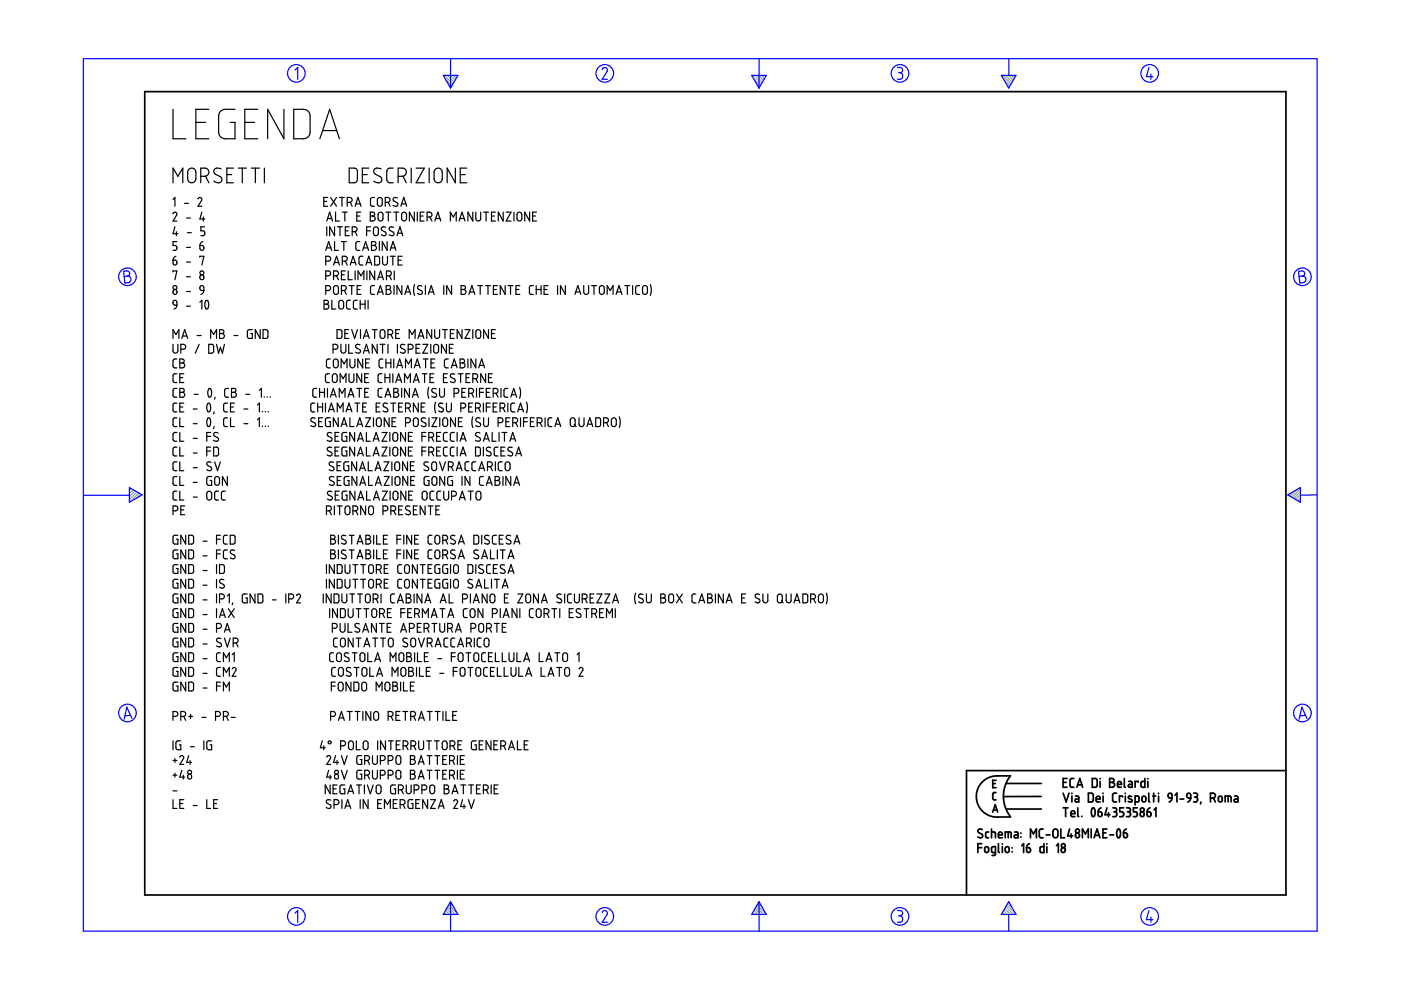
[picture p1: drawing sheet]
<svg xmlns="http://www.w3.org/2000/svg" width="297mm" height="210mm" viewBox="0 0 297 210" stroke-linecap="round" stroke-linejoin="round" font-family="sans-serif">
<g fill="none" stroke="#6c9" stroke-width=".25">
<path d="M94.2 16l1.8 1.8M94.5 16.8l1.3 1.4M94.8 16l1.5 1.4M95.3 18.3l.3 .3M95.5 16l1 1M96.1 16l.6 .6M96.7 16l.3 .2M159.6 16l1.8 1.8M159.9 16.8l1.3 1.4M160.3 16l1.4 1.4M160.7 18.3l.3 .3M160.9 16l1 1"/>
<path d="M161.5 16l.6 .6M162.1 16l.2 .2M212.6 16l1.8 1.8M212.8 16.8l1.3 1.4M213.2 16l1.4 1.4M213.7 18.3l.2 .3M213.8 16l1 1M214.4 16l.7 .6M215.1 16l.2 .2M27.5 103.4h-.1M27.9 103.6l-.5 .4M28.3 103.8l-.9 .9"/>
<path d="M28.7 104.1l-1.3 1.2M29 104.3l-1.6 1.6M29.4 104.5l-1.8 1.9M29.8 104.8l-.8 .8M273.4 104.7l-.3 .3M274.9 103.9l-1.4 1.3M275.7 103.6l-1.8 1.9M275.7 106.1l-.2 .3M275.7 105.5l-.6 .6M275.7 104.9l-1 1M275.7 104.2l-1.4 1.5M94 193.8v.1"/>
<path d="M94.2 193.5l.4 .4M94.4 193.1l.9 .8M94.7 192.7l1.2 1.2M94.9 192.3l1.6 1.6M95.1 191.9l1.9 1.9M95.4 191.5l.8 .8M159.4 193.8v.1M159.6 193.5l.4 .4M159.9 193.1l.8 .8M160.1 192.7l1.2 1.2M160.3 192.3l1.6 1.6M160.5 191.9l1.9 1.9"/>
<path d="M160.8 191.5l.8 .8M212.3 193.8v.1M212.6 193.5l.4 .4M212.8 193.1l.8 .8M213 192.7l1.2 1.2M213.2 192.3l1.6 1.6M213.5 191.9l1.8 1.9M213.7 191.5l.8 .8"/>
</g>
<g fill="none" stroke="#00f" stroke-width=".25">
<path d="M17.7 12.4h261.6v185h-261.6zM62.5 14.9l.6-.6v2.5M94 16h3.1l-1.6 2.7zM95.5 12.4v6.3M127.7 14.7l.5-.4 .5 .3v.5l-1 1.7h1.1M159.4 16h3.1l-1.6 2.7zM160.9 12.4v6.3M190.3 14.3h.7l.3 .3v.6l-.5 .2M190.5 15.4h.3M190.8 15.4l.5 .3v.7l-.3 .4h-.7M212.3 16h3.1l-1.5 2.7zM213.9 12.5v3.5"/>
<path d="M243.6 14.3l-.5 2h1.4M244 15.7v1.1M26.2 57.5l.9-.1 .3 .3 .1 .5-.5 .3 .5 .2 .3 .4-.1 .3-.3 .5-.9 .1zM27 58.5l-.7 .1M275.3 57.5l.9-.1 .3 .3 .1 .5-.5 .3 .5 .2 .3 .4-.1 .4-.2 .3-1 .2zM276.1 58.5l-.7 .1M17.8 105h9.6M27.4 103.4l2.7 1.5-2.7 1.6zM273 104.9l2.7-1.5v3.1zM279.3 104.9l-3.6 .1M27.7 151.7l-1.2 .1M28 152.3l-1.1-2.4-.6 2.6"/>
<path d="M276.8 151.7l-1.2 .1M277.1 152.3l-1.1-2.4-.6 2.6M62.5 193.6l.6-.5v2.4M95.5 191.2v6.2M95.5 191.2l1.6 2.7h-3.1zM127.7 193.5l.1-.3 .5-.1 .5 .4-.1 .4-1 1.6h1.1M160.9 191.2v6.2M160.9 191.2l1.6 2.7h-3.1zM190.3 193.1h.6l.4 .2v.5l-.5 .4M190.5 194.2h.3M190.8 194.2l.5 .3v.7l-.4 .3h-.6M213.9 191.2l1.5 2.7h-3.1z"/>
<path d="M213.9 193.9v3.5M243.6 193.1l-.5 1.9h1.4M244 194.4v1.1"/>
<circle cx="62.8" cy="15.6" r="1.87"/>
<circle cx="128.2" cy="15.6" r="1.87"/>
<circle cx="190.8" cy="15.6" r="1.87"/>
<circle cx="243.8" cy="15.6" r="1.87"/>
<circle cx="27" cy="58.7" r="1.87"/>
<circle cx="276.1" cy="58.7" r="1.87"/>
<circle cx="27" cy="151.2" r="1.87"/>
<circle cx="276.1" cy="151.2" r="1.87"/>
<circle cx="62.8" cy="194.3" r="1.87"/>
<circle cx="128.2" cy="194.3" r="1.87"/>
<circle cx="190.8" cy="194.3" r="1.87"/>
<circle cx="243.8" cy="194.3" r="1.87"/>
</g>
<g fill="none" stroke="#000" stroke-width=".36">
<path d="M30.7 19.4h241.9v170.4h-241.9zM207.3 179.7h.9M208.2 178.9h-.9v1.9M208.3 175.9l-.7-.1-.3 .5 1 .7v.4l-.2 .2-.8-.2M208.9 179.6l.4-.1 .3 .3v.7l-.3 .2h-.3l-.2-.2zM209.6 176.4h-.4l-.2 .3v.8l.2 .1h.4M210.2 176.4l.8 .1 .1 1.1M210.2 175.8v1.8M210.5 166.1h.5M210.5 172.2l.5-1.6 .5 1.6M210.6 171.7h.8M211.2 168h-.4l-.3 .3v1.1l.7 .2"/>
<path d="M211.2 165.4h-.7v1.6h.7M211.7 177h.8l-.1-.5-.4-.1-.2 .2-.1 .8 .2 .2h.6M211.7 178.9v1.7l.2 .2M212.5 178.9v.1M212.5 179.5v1.3M213.1 177.6v-1.2h1.1l.2 .2v1M213.3 179.6l.4-.1 .3 .3v.7l-.3 .2h-.3l-.3-.2zM213.3 166.1h7.5M213.3 171.5h7.5M213.8 176.4v1.2M214.2 164.5h-3.5l-.9 .3-.9 .5-.7 .6-.7 .9-.4 1-.1 1.1 .1 1.1 .4 .9 .7 1 .8 .6 .8 .5 .9 .2h3.5M214.2 164.5l-1 1.7-.5 2.2 .1 1.3 .3 1.3 1.1 2.1"/>
<path d="M214.6 179.7v.1M215.1 176.4h.5l.2 .3v.9h-.5a.31 .31 0 0 1-.3-.3 .31 .31 0 0 1 .3-.3h.5M216.5 176.6v.1M216.5 177.4v.1M216.6 179.3l.4-.4v1.9M217.7 179.7l.7 .2 .1 .5-.1 .2-.4 .2-.3-.2zM218.3 178.9l-.5 .3-.1 .5M218.5 177.6v-1.8l.6 1 .6-1v1.8M220.8 168.9h-8.1M221.2 175.8h-.6l-.3 .3 .1 1.3 .2 .2h.6M221.3 178.9v1.9l-.6-.1-.2-.2v-.8l.2-.2h.6M221.8 177h.8"/>
<path d="M222 178.9v.1M222 179.5v1.3M223.4 176l.4-.2 .4 .2 .1 1.1-.3 .5h-.4l-.3-.3-.1-1zM224 179.3l.4-.4v1.9M224.9 175.8v1.8h.8M225.1 179.9l.2-.2 .5 .2v.7l-.4 .2-.3-.2zM225.4 165.9h.6M225.4 168.2l.6 1.8 .7-1.8M225.4 171.3h1M225.9 171.3v1.8M226.2 165.1h-.8v1.8h.8M226.8 175.8l-.4 1.4h1"/>
<path d="M227.1 172.5h.8l-.1-.5-.4-.1-.3 .2v.8l.2 .2h.6M227.1 176.8v.8M227.3 168.2v.1M227.3 168.8v1.2M227.7 165.1h-.6l-.2 .3v1.4l.3 .1h.5M228 168.8h.5l.2 .2v1h-.5a.31 .31 0 0 1-.3-.3 .31 .31 0 0 1 .3-.3h.5M228.1 176.8l.4-.2 .3 .2 .1 .5-.2 .2-.4 .1-.2-.1zM228.3 166.9l.6-1.8 .7 1.8M228.5 166.4h.9M228.5 171.3v1.7l.2 .1M229.4 173.1h.1M229.5 177.6v-1.8l.6 1 .6-1v1.8"/>
<path d="M230.8 168.2h.7l.3 .3v1.2l-.3 .3h-.7zM231.4 175.8v1.8M231.6 165.1h.7l.3 .2v1.3l-.2 .3h-.8zM231.6 171.4a.53 .53 0 0 1 .5 .2 .53 .53 0 0 1 .1 .5l-.1 .7a.34 .34 0 0 1-.4 .3 .34 .34 0 0 1-.3-.4v-.6zM232 177.6l.6-1.8 .6 1.8M232.2 177.1h.8M232.4 169.4h.8v-.3l-.2-.3-.5 .1-.1 .9 .2 .2h.6M232.8 172.1h.6l.2 .2 .1 .5-.2 .3h-.3l-.3-.1zM233.2 165.1v.1M233.2 165.7v1.2M233.4 171.3l-.4 .3-.2 .5M233.8 176.6h.7"/>
<path d="M233.9 168.2v.1M233.9 168.8v1.2M234.7 175.8h-.9v1.8h.9M234.7 171.3l-.4 1.4h1M235 172.3v.8M235.3 165.1h.6l.3 .3-.1 .4-.3 .1 .4 .1 .1 .3-.1 .4-.3 .2h-.6zM235.3 165.9h.5M235.3 177h.8M235.9 171.3h.7l.1 .2 .1 .3-.4 .3M236.2 172.1h.2M236.4 172.1l.3 .2 .1 .5-.3 .3h-.6M236.7 168.2h-.5l-.3 .3v1.3l.3 .2h.5"/>
<path d="M236.9 166.3h.9l-.2-.5-.3-.1-.3 .1-.1 .9 .2 .2h.7M237 175.9a.53 .53 0 0 1 .5 .1 .53 .53 0 0 1 .1 .6l-.1 .7a.35 .35 0 0 1-.4 .3 .35 .35 0 0 1-.3-.5l-.1-.6zM238 169v-.2h-.7v1.2M238.2 176.6l.7 .1 .1 .6-.1 .2-.4 .1-.2-.1zM238.2 171.3h-.8v.8h.6l.2 .4-.1 .6h-.7M238.4 165.1v1.7l.2 .1M238.6 168.2v.1M238.6 168.8v1.2M238.8 175.8l-.4 .2-.2 .6M238.8 171.3h.5l.3 .2v.4l-.3 .2M239.1 172.1h.2M239.3 172.1l.4 .3-.1 .5-.2 .2h-.6"/>
<path d="M239.3 165.7h.5l.3 .2v1h-.6a.31 .31 0 0 1-.3-.3 .31 .31 0 0 1 .3-.3h.6M239.9 168.9l-.2-.1a.29 .29 0 0 0-.4 .1 .29 .29 0 0 0 .1 .4l.5 .2a.33 .33 0 0 1 0 .5 .33 .33 0 0 1-.5 0l-.2-.1M240.7 170l.7-.1 .1-.9-.2-.2h-.6v1.9M241.1 171.3h-.8v.8h.6l.2 .3-.1 .7h-.7M241.3 165.9v-.2h-.6v1.2M241.9 172.3l.2-.2 .4 .2 .1 .5-.1 .2-.4 .1-.2-.1zM242.2 169l.2-.2 .4 .1 .2 .8-.2 .2-.4 .1-.3-.2zM242.7 165.1v1.8h-.6l-.2-.2 .1-.9 .2-.1h.5M243.2 172.1l.7 .2v.7l-.4 .1-.2-.1zM243.4 165.1v.1M243.4 165.7v1.2M243.6 168.2v1.6l.2 .2"/>
<path d="M243.8 171.3l-.4 .3-.2 .5M244.4 168.8h.6M244.6 168.2v1.8M244.7 171.7l.4-.4v1.8M245.6 168.2v.1M245.6 168.8v1.2M247.7 168.4l.3-.2 .4 .1 .1 .9-.7-.1zM248.5 169.2l-.2 .5-.4 .3M249.1 168.6l.4-.4v1.8M250.2 169.4h.8M251.7 168.3l.3-.1 .3 .1 .2 .9h-.6l-.2-.2zM252.5 169.2l-.2 .5-.5 .3"/>
<path d="M253.1 168.2l.7 .1 .1 .4-.4 .3M253.3 169h.2M253.5 169l.4 .2v.5l-.2 .3h-.6M254.6 170l-.1 .5M256.6 169.2l.9-.1 .2-.3-.1-.4-.4-.2h-.6v1.8M257.3 169.2l.4 .8M258.4 169l.2-.2 .4 .1 .1 .8-.1 .2-.4 .1-.3-.2zM259.8 170v-1.2l1.1 .1 .1 1.1M260.4 168.8v1.2M261.7 168.8h.6l.2 .3v.9h-.6a.31 .31 0 0 1-.3-.3 .31 .31 0 0 1 .3-.3h.6M272.6 163.4h-67.7v26.4M211.1 180.8h-.6l-.3-.2 .1-1 .8-.1-.1 1.7-.2 .2h-.5"/>
<path d="M214.6 180.6v.1"/>
<circle cx="225.4" cy="179.3" r=".42"/>
<circle cx="228.4" cy="176.2" r=".41"/>
<circle cx="242.2" cy="171.7" r=".42"/>
</g>
<g fill="none" stroke="#000" stroke-width=".25">
<path d="M36.7 23.2v6.2h2.7M36.7 38.8v-3.2l1 1.8 1.1-1.8v3.2M40.1 35.9l.4-.3 .5 .1 .5 .6v1.8l-.2 .4-.4 .2h-.5l-.6-.5v-1.8zM41.5 26h2.1M42.6 37.4h1l.5-.3 .2-.8-.3-.5-.4-.2h-1v3.2M43.6 37.4l.7 1.4M44.3 23.2h-2.8v6.2h2.8M46.9 35.8l-1.1-.1-.3 .2-.2 .5 .3 .5 1.3 .7 .2 .4-.2 .5-.3 .2-.4 .1-.9-.4M48.1 37h1M49.5 35.6h-1.4v3.2h1.4M49.8 23.2h-2.4l-.5 .2-.4 .5-.1 .6v3.8l.2 .5 .5 .5 .5 .1h2.2v-3.4h-1M50.5 35.6h1.7"/>
<path d="M51.4 35.6v3.2M51.9 26h2.1M53.3 35.6h1.7M54.1 35.6v3.2M54.7 23.2h-2.8v6.2h2.8M56 35.6v3.2M60.2 23.2v6.2l-3.5-6.2v6.2M62.3 23.2l2.5 .1 .4 .2 .4 .5 .1 4.3-.3 .6-.5 .4-2.6 .1zM67.8 29.4l2.1-6.2 2.1 6.2M68.4 27.7h3M74 35.6l1.3 .1 .4 .4 .1 2.2-.5 .4-1.3 .1zM76.8 37h1.1"/>
<path d="M78.2 35.6h-1.4v3.2h1.4M80.8 35.8l-1.1-.1-.3 .2-.2 .5 .3 .5 1.3 .8 .2 .3-.1 .4-.6 .4-1.1-.4M83.4 35.6l-.9 .1-.3 .2-.2 .4 .1 2.1 .5 .4h.8M84.4 37.4h1l.6-.3 .1-.7-.2-.6-.5-.2h-1v3.2M85.4 37.4l.7 1.4M87.2 35.6v3.2M88.2 35.6h1.8l-1.8 3.2h1.8M91 35.6v3.2M92.2 36l.4-.3 .4-.1 .5 .2 .2 .4v1.9l-.5 .6h-.6l-.5-.5-.1-1.8zM96.5 35.6v3.2l-1.7-3.2v3.2M97.6 37h1M99 35.6h-1.4v3.2h1.4"/>
<path d="M36.7 45.3l.3-.3 .4 .2 .1 .3-.8 1.4h.8M36.7 55.2l.7 .1 .1 .6-.1 .2-.4 .1-.3-.2zM36.7 57.7v-.3h.8l-.4 1.9M36.7 42.3l.4-.4v1.8M37.1 48.1l-.4 1.5h1M37.3 54.3l-.4 .3-.2 .6M37.4 49.1v.9M37.5 51.2h-.8v.8h.5l.3 .4-.1 .6-.7 .1M39.1 43.1h.8M39.5 46.2h.9M39.5 52.5h.9M39.5 55.6h.9"/>
<path d="M39.5 58.7h.9M39.7 49.3h.9M42 42.2l.3-.3 .5 .2v.3l-.8 1.3h.8M42.4 52h.5l.2 .2 .1 .5-.2 .3-.3 .1-.2-.2zM42.4 54.5v-.2h.8l-.4 1.9M42.5 58.4l.4-.1 .2 .1 .1 .5-.2 .3-.3 .1-.2-.2zM42.8 45l-.4 1.4h1M43 51.2l-.4 .3-.2 .5M43.1 46v.9M43.4 48.1h-.8v.8h.5l.3 .3-.1 .7-.7 .1M68.6 42.7h.7M69.1 55.4h.5l.4-.3 .1-.3-.2-.4-.8-.1v1.9"/>
<path d="M69.1 58.5h.5l.4-.2 .1-.4-.2-.3-.8-.2v1.9M69.1 53.1l.6-1.9 .6 1.9M69.2 52.6h.9M69.3 46.9l.6-1.9 .6 1.9M69.3 48.1v1.9M69.4 46.3h.9M69.5 41.9h-.9v1.8h.9M70.1 41.9l1.3 1.8M70.7 58.5l.9-.1 .2-.3-.1-.4-.3-.3h-.7v1.9M70.7 56.2l.7-1.9 .6 1.9M70.9 55.7h.9M70.9 48.1v1.9l-1-1.9v1.9"/>
<path d="M70.9 51.2v1.9h.9M71.1 45v1.9h.9M71.3 58.5l.5 .8M71.4 41.9l-1.3 1.8M71.5 48.1h1.1M72 41.9h1M72.1 48.1v1.9M72.4 51.2h1M72.4 58.3h.6M72.5 41.9v1.8M72.6 55.4l.8-.1 .2-.3-.1-.5-.3-.2h-.6v1.9M72.6 45h1"/>
<path d="M72.9 51.2v1.9M73.1 45v1.9M73.2 48.9h.6M73.2 55.4l.4 .8M73.2 57.4h-.8v1.9h.8M73.6 42.9l.9-.1 .2-.4-.1-.3-.4-.2h-.6v1.8M73.8 57.4v1.9h.9M74 48.1h-.8v1.9h.8M74.3 42.9l.4 .8M74.3 56.2l.6-1.9 .6 1.9M74.4 55.7h.9M74.7 49.1l.9-.1 .1-.4-.1-.3-.3-.2h-.6v1.9"/>
<path d="M75.3 43.7l.6-1.8 .6 1.8M75.3 49.1l.4 .9M75.3 57.4v1.9M75.5 43.2h.9M75.6 45.8h.7M75.9 59.3v-1.9l.6 1.1 .7-1.1v1.9M76.3 51.2h-.6l-.3 .4 .1 1.3 .2 .2h.6M76.5 45h-.9v1.9h.9M76.9 53.1l.6-1.9 .6 1.9M76.9 54.3l-.5 .1-.3 .3 .1 1.3 .7 .2M77.1 52.6h.9M77.6 56.2l.6-1.9 .6 1.9"/>
<path d="M77.7 48.9h.8M77.7 55.7h1M77.8 57.4v1.9M78.5 45h.6l.3 .3v.4l-.4 .1 .3 .1 .2 .4v.3l-.3 .2-.7 .1zM78.5 45.8h.5M78.5 48.1h-.8v1.9M78.8 51.2h.6l.3 .3-.1 .4-.3 .1 .3 .1 .2 .4v.2l-.3 .3-.7 .1zM78.8 52h.5M79.4 48.2l.4-.1 .4 .4v1l-.3 .5-.5-.1-.2-.3v-1.1zM79.4 41.9h-.6l-.3 .4 .1 1.2 .3 .2h.5M79.4 54.3h.8l.3 .3v1.3l-.3 .3h-.8zM79.4 57.4v1.9l-1-1.9v1.9"/>
<path d="M80.1 59.3l.6-1.9 .6 1.9M80.2 42l.4-.1 .4 .3v1.1l-.3 .4h-.3l-.4-.3v-1.1zM80.2 58.8h.9M80.3 45.2l.4-.2 .5 .3v1.1l-.3 .4h-.3l-.4-.3v-1zM80.4 51.2v1.9M81.1 54.3v1.5l.5 .4 .4-.2 .1-.2v-1.5M81.7 42.9l.8-.1 .2-.4-.1-.3-.3-.2h-.6v1.8M81.8 48.2l-.7-.1-.3 .4 .2 .3 .8 .5v.4l-.3 .3-.7-.2M81.8 45h1.1M81.9 58.5h.6l.4-.2 .1-.4-.2-.3-.9-.2v1.9M82.1 51.2v1.9l-1.1-1.9v1.9M82.3 42.9l.4 .8"/>
<path d="M82.3 45v1.9M82.5 58.5l.5 .8M82.7 53.1l.6-1.9 .6 1.9M82.8 54.3h1M82.9 52.6h.9M83.3 54.3v1.9M83.4 48.2l-.6-.1-.3 .5 1 .7v.4l-.3 .3-.7-.2M83.5 45h1M83.6 57.4v1.9M84 45v1.9M84.2 50l.6-1.9 .6 1.9M84.3 42l-.7-.1-.3 .5 .2 .2 .8 .5v.5l-.5 .1-.5-.2"/>
<path d="M84.3 49.4h.9M84.4 55.2h.6M85 43.7l.6-1.8 .6 1.8M85.2 43.2h.9M85.3 54.3h-.9v1.9h.9M85.3 45.1l.6-.1 .3 .3v1.1l-.3 .4h-.4l-.3-.3v-1.1zM87.8 45v1.9l-1-1.9v1.9M88.5 45v1.9M89.1 45.8h.6M89.9 45h-.8v1.9h.8M90.6 46l.8-.1 .2-.3-.2-.5-.8-.1v1.9M91.2 46l.4 .9"/>
<path d="M92.2 46.9l.6-1.9 .7 1.9M92.4 46.3h.9M95.5 46.9v-1.9l.6 1 .6-1v1.9M97.3 46.9l.7-1.9 .6 1.9M97.5 46.3h.9M100.2 45v1.9l-1-1.9v1.9M100.9 45v1.5l.1 .2 .4 .2 .5-.4v-1.5M102.5 45h1.1M103.1 45v1.9M104.2 45.8h.6M105 45h-.8v1.9h.8M106.7 45v1.9l-1.1-1.9v1.9"/>
<path d="M107.3 45h1.1l-1.1 1.9h1.1M109 45v1.9M109.7 45.2l.5-.2 .4 .3v1.1l-.3 .4h-.4l-.3-.3zM112.3 45v1.9l-1-1.9v1.9M112.9 45.8h.6M113.7 45h-.8v1.9h.8M36.7 73v1.5l.1 .2 .4 .2 .5-.4v-1.5M36.7 71.8v-1.9l.6 1 .6-1v1.9M36.8 61.5l.2-.1 .4 .1 .1 .6-.1 .2-.4 .1-.3-.1zM36.8 63.8l.2-.1 .4 .1 .1 .9-.8-.2zM37.5 64.7l-.2 .5-.4 .3M37.5 76.1h-.5l-.3 .3v1.4l.3 .2h.5"/>
<path d="M37.5 79.2h-.5l-.3 .3v1.4l.3 .2h.5M38.1 76.1h.7l.3 .3-.1 .3-.3 .3 .3 .1 .2 .3v.2l-.3 .4h-.8zM38.1 77h.6M38.3 74l.9-.1 .2-.5-.2-.2-.9-.2v1.9M38.5 71.8l.7-1.9 .6 1.9M38.7 71.2h.9M39 79.2h-.9v1.9h.9M39.5 61.8h.9M39.5 64.9h.9M41.8 71.1h.9M42.2 73l-.8 1.9M42.4 64.1l.4-.4v1.8"/>
<path d="M42.5 60.7l.4-.1 .2 .1 .1 .9-.7-.2-.1-.5zM43.2 61.6l-.2 .6-.4 .2M43.6 63.8a.56 .56 0 0 1 .7 .7l-.2 .8a.35 .35 0 0 1-.5 .2 .35 .35 0 0 1-.1-.5l-.1-.7zM44.3 73h.7l.3 .3v1.2l-.3 .4h-.7zM44.7 71.8v-1.9l.6 1 .6-1v1.9M45.9 73l.4 1.9 .4-1.3 .5 1.3 .4-1.9M46.5 69.9h.7l.2 .2v.5l-.3 .1 .3 .1 .2 .4-.3 .5-.8 .1zM46.5 70.7h.6M49.6 71.1h.8M53.5 69.9h-.8l-.2 .3v1.2l.1 .3 .9 .1v-1.1h-.3M55.2 69.9v1.9l-1.1-1.9v1.9M55.8 69.9h.7l.3 .2v1.3l-.3 .4h-.7z"/>
<path d="M68.7 63.7h.7l.2 .2v.4l-.4 .2 .4 .2 .1 .3-.1 .4-.3 .1h-.6zM68.7 64.5h.5M69.1 61.6l.8-.1 .2-.4-.1-.4-.3-.1h-.6v1.8M69.8 79.2h-.5l-.3 .4 .1 1.3 .2 .2h.5M70 76.1h-.5l-.3 .4 .1 1.3 .2 .2h.5M70.4 63.7v1.8h.8M70.6 79.4l.5-.2 .4 .4v1l-.4 .5-.4-.1-.2-.2v-1.1zM70.6 74l.9-.1 .1-.3v-.4l-.3-.2h-.7v1.9M70.8 76.3l.4-.2 .5 .3v1.1l-.3 .5-.5-.1-.2-.3zM70.9 60.7l.5-.1 .4 .4v1l-.4 .4-.5-.1-.2-.2v-1.1zM71.5 69.9h.7l.3 .3v1.2l-.3 .4h-.7zM71.9 63.9l.5-.2 .4 .3 .1 1.1-.4 .4-.5-.1-.2-.2z"/>
<path d="M72.3 73v1.5l.1 .2 .4 .2 .5-.4v-1.5M72.3 78v-1.9l.7 1.1 .6-1.1v1.9M72.4 61.6l.9-.1 .1-.4-.1-.4-.3-.1h-.6v1.8M73 61.6l.4 .8M73.1 70.7h.6M73.9 69.9h-.8v1.9h.8M73.9 73v1.9h.9M74 79.2v1.5l.5 .4 .3-.1 .2-.3v-1.5M74 60.6h1.1M74.2 76.1v1.5l.5 .4 .5-.3v-1.6M74.3 63.7h-.6l-.2 .3v1.3l.3 .2h.5M74.6 60.6v1.8"/>
<path d="M74.6 69.9l.6 1.9 .6-1.9M75.7 61.4h.6M75.8 63.7h-.6l-.3 .3 .1 1.4 .2 .1h.6M76.3 73.1l-.6-.1-.3 .5 .1 .2 .9 .5v.4l-.4 .3-.6-.2M76.4 64.5h1M76.4 63.7v1.8M76.4 69.9v1.9M76.5 60.6h-.8v1.8h.8M76.7 79.2v1.9l-1.1-1.9v1.9M76.9 76.1v1.9l-1-1.9v1.9M77 71.8l.7-1.9 .6 1.9M77 74.9l.7-1.9 .6 1.9"/>
<path d="M77.2 71.2h.9M77.2 74.4h.9M77.4 63.7v1.8M77.5 77h.6M78 63.7v1.8M78.1 79.2h-.8v1.9h.8M78.4 76.1h-.9v1.9h.9M78.9 69.9h1.1M79.4 60.6h-.6l-.3 .4 .1 1.3 .3 .1h.5M79.4 69.9v1.9M80 73v1.9l-1.1-1.9v1.9M80 62.4l.6-1.8 .7 1.8"/>
<path d="M80.2 61.9h.9M80.6 73h1M80.6 70.1l.6-.2 .4 .4v1.1l-.3 .3-.3 .1-.4-.4zM81 79.2h-.5l-.3 .4v1.3l.2 .2h.6M81.1 73v1.9M81.2 76.1h-.5l-.3 .4v1.3l.2 .2h.6M81.6 79.2v1.9M81.8 77h1.1M81.8 76.1v1.9M81.9 60.6h.6l.3 .3v.3l-.4 .2 .3 .1 .2 .3-.1 .4-.2 .2h-.7zM81.9 61.4h.5M82.3 70.9l.8-.1 .2-.4-.1-.3-.4-.2h-.5v1.9"/>
<path d="M82.3 73v1.9M82.7 79.2v1.9M82.9 70.9l.4 .9M82.9 76.1v1.9M83.3 79.2v1.9M83.5 76.1v1.9M83.5 60.6v1.8M83.9 70.7h.6M84.1 78l.6-1.9 .7 1.9M84.3 73v1.9M84.3 77.5h.9M84.7 69.9h-.8v1.9h.8"/>
<path d="M85.2 60.6v1.8l-1-1.8v1.8M85.8 73.1l-.6-.1-.3 .2v.3l.9 .7 .1 .5-.4 .2-.6-.2M85.8 62.4l.6-1.8 .7 1.8M86 78v-1.9l.6 1.1 .6-1.1v1.9M86 61.9h.9M86.6 74h.6l.3-.2 .1-.4-.2-.2-.8-.2v1.9M86.8 71.8v-1.9l.6 1 .6-1v1.9M87.8 78l.7-1.9 .6 1.9M87.9 60.3l-.2 1 .2 1.3M88 77.5h.9M88.2 73.9h.6M88.6 71.8l.7-1.9 .6 1.9"/>
<path d="M88.8 71.2h.9M89 73h-.8v1.9h.8M89.5 60.7l-.7-.1-.3 .4 .2 .3 .8 .4v.5l-.5 .2-.5-.2M89.5 79.2h1.1M89.7 73h1l-1 1.9h1M89.7 76.1h1.1M90 79.2v1.9M90.2 60.6v1.8M90.2 76.1v1.9M90.8 62.4l.6-1.8 .7 1.8M91 61.9h.9M91.3 73v1.9"/>
<path d="M91.4 77h.6M91.5 69.9v1.9l-1-1.9v1.9M92 79.2h-.8v1.9h.8M92 73.2l.5-.2 .5 .4v1.1l-.3 .3-.4 .1-.3-.4zM92.2 69.9v1.4l.3 .5 .4-.1 .3-.3v-1.5M92.2 76.1h-.8v1.9h.8M93.8 69.9h1M94.1 60.6v1.8M94.3 69.9v1.9M94.7 73v1.9l-1.1-1.9v1.9M94.8 79.2h-.8v1.9h.8M95.1 76.1h-.6l-.3 .4 .1 1.3 .2 .2h.6"/>
<path d="M95.3 73.9h.6M95.5 70.7h.6M95.7 78l.6-1.9 .6 1.9M95.7 60.6v1.8l-1-1.8v1.8M95.9 77.5h.9M96.1 73h-.8v1.9h.8M96.3 69.9h-.8v1.9h.8M96.4 79.3l-.6-.1-.3 .6 .9 .6 .1 .5-.4 .2-.6-.2M97.1 79.2h1.1M97.6 76.1h.6l.3 .3-.1 .4-.3 .2 .3 .1 .2 .3-.1 .4-.2 .2h-.7zM97.6 77h.5M97.7 79.2v1.9"/>
<path d="M97.8 60.6h.6l.3 .3-.1 .3-.3 .2h.3l.2 .3-.1 .5-.3 .2h-.6zM97.8 61.4h.5M98 69.9v1.9l-1.1-1.9v1.9M98.6 69.9h1l-1 1.9h1M99.2 76.1v1.9M99.4 62.4l.7-1.8 .6 1.8M99.6 61.9h.9M99.6 79.2h-.8v1.9h.8M100.2 69.9v1.9M100.9 76.1v1.9l-1.1-1.9v1.9M101 70.1l.5-.2 .4 .4v1l-.3 .4h-.4l-.3-.3zM101.3 60.6h1"/>
<path d="M101.5 78l.6-1.9 .6 1.9M101.7 77.5h.9M101.8 60.6v1.8M103 79.2v1.9l-1.1-1.9v1.9M103 60.6h1M103.5 60.6v1.8M103.6 69.9v1.9l-1.1-1.9v1.9M104.2 70.7h.6M104.4 79.2h-.8v1.9h.8M104.6 61.4h.6M105 69.9h-.8v1.9h.8M105.5 60.6h-.9v1.8h.9"/>
<path d="M107.1 60.6v1.8l-1-1.8v1.8M107.7 60.6h1.1M108.2 60.6v1.8M109.4 61.4h.6M110.2 60.6h-.8v1.8h.8M113.1 60.6h-.6l-.3 .3 .1 1.4 .3 .1h.5M113.7 61.4h1M113.7 60.6v1.8M114.7 60.6v1.8M115.4 61.4h.6M116.2 60.6h-.8v1.8h.8M118.2 60.6v1.8"/>
<path d="M119.9 60.6v1.8l-1.1-1.8v1.8M121.9 62.4l.6-1.8 .6 1.8M122.1 61.9h.9M123.8 60.6v1.4l.4 .4h.3l.3-.4v-1.4M125.4 60.6h1.1M125.9 60.6v1.8M127.2 60.8l.5-.2 .4 .3v1.1l-.4 .4h-.3l-.3-.3zM128.7 62.4v-1.8l.7 1 .6-1v1.8M130.6 62.4l.6-1.8 .7 1.8M130.8 61.9h.9M132.5 60.6h1M133 60.6v1.8"/>
<path d="M134.1 60.6v1.8M135.6 60.6h-.6l-.2 .3v1.4l.3 .1h.5M136.3 60.8l.5-.2 .4 .3v1.2l-.3 .3-.5-.1-.2-.3zM137.9 60.3l.2 1-.2 1.3M37.5 82.4h-.6l-.2 .3v1.4l.8 .1M37.5 85.5h-.6l-.2 .3v1.4l.8 .1M37.5 88.6h-.5l-.3 .3v1.4l.3 .1h.5M37.5 91.7h-.5l-.3 .3 .1 1.4 .7 .2M37.5 94.8h-.5l-.3 .3v1.3l.3 .3h.5M37.5 97.9h-.5l-.3 .3v1.3l.2 .3h.6M38.1 82.4h.7l.3 .3-.1 .3-.3 .2 .2 .1 .3 .3-.1 .3-.3 .3h-.7zM38.1 88.6v1.8h.9"/>
<path d="M38.1 91.7v1.9h.9M38.1 94.8v1.9h.9M38.1 97.9v1.9h.9M38.1 80.1h.7M38.1 83.2h.6M38.1 86.3h.7M39 85.5h-.9v1.8h.9M41 86.7h.8M41 89.8h.8M41 92.9h.8M41 96.1h.8M41 99.2h.8"/>
<path d="M41.2 83.6h.8M43.8 92.5h.9M43.8 95.6h.9M44 85.6a.55 .55 0 0 1 .7 .7l-.2 .8a.34 .34 0 0 1-.4 .2 .34 .34 0 0 1-.2-.5l-.1-.5zM44 88.7a.55 .55 0 0 1 .7 .7l-.2 .8a.34 .34 0 0 1-.4 .2 .34 .34 0 0 1-.2-.4l-.1-.6zM44.3 82.4a.55 .55 0 0 1 .6 .8l-.2 .7a.33 .33 0 0 1-.4 .3 .33 .33 0 0 1-.2-.5l-.1-.6zM44.7 91.7h-.9v1.9M44.7 94.8h-.9v1.9M44.8 98l-.7-.1-.3 .5 .2 .3 .8 .4 .1 .4-.5 .3-.6-.2M45.3 94.8h.8l.2 .3v1.2l-.2 .3-.8 .1zM45.4 87.3l-.1 .5M45.4 90.4l-.1 .5"/>
<path d="M45.5 97.9l.6 1.9 .6-1.9M45.6 84.2l-.1 .4M46.2 91.8l-.6-.1-.2 .2-.1 .3 1 .7-.1 .5-.4 .2-.5-.3M48.2 85.5h-.5l-.3 .3 .1 1.4 .7 .1M48.2 88.6h-.6l-.2 .3 .1 1.4 .2 .1h.5M48.5 82.4h-.6l-.3 .3 .1 1.4 .8 .1M48.9 86.3h.6M48.9 88.6v1.8h.8M49.1 82.4h.6l.3 .2-.1 .5-.3 .1 .4 .2 .1 .2v.3l-.3 .3h-.7zM49.1 83.2h.5M49.7 85.5h-.8v1.8h.8M51.7 86.7h.9"/>
<path d="M51.7 89.8h.9M52.1 83.6h.9M54.6 85.9l.4-.4v1.8M54.6 89l.4-.4v1.8M55 82.8l.4-.4v1.8M55.6 87.2v.1M55.6 90.3v.1M56 84.1v.1M56.2 87.2v.1M56.2 90.3v.1M56.7 84.1v.1M56.9 87.2v.1"/>
<path d="M56.9 90.3v.1M57.3 84.1v.1M66.7 85.5h-.6l-.2 .3 .1 1.4 .7 .1M66.8 88.7l-.7-.1-.2 .5 .1 .2 .8 .5 .1 .5-.5 .1-.5-.2M67.1 82.4h-.5l-.3 .3 .1 1.4 .7 .1M67.4 86.3h1M67.4 85.5v1.8M67.6 89.4h.6M67.8 83.2h1M67.8 82.4v1.8M68.4 85.5v1.8M68.4 88.6h-.8v1.8h.8"/>
<path d="M68.8 82.4v1.8M69 85.5v1.8M69.4 82.4v1.8M69.6 87.3l.7-1.8 .6 1.8M69.8 86.8h.9M70 88.6h-.7l-.3 .3v1.2l.3 .3h.7v-1h-.3M70 84.2l.7-1.8 .6 1.8M70.2 83.7h.9M70.3 91.8l-.6-.1-.3 .4 .1 .3 .8 .5 .1 .5-.6 .2-.4-.3M70.3 94.9l-.6-.1-.3 .4 .1 .3 .8 .5 .1 .5-.3 .2-.7-.2M70.7 98l-.6-.1-.3 .5 .1 .3 .9 .4v.4l-.4 .3-.6-.2M71 92.5h.6"/>
<path d="M71 95.6h.6M71.5 98.7h.6M71.5 87.3v-1.8l.6 1 .6-1v1.8M71.7 88.6v1.8l-1-1.8v1.8M71.9 91.7h-.9v1.9h.9M71.9 94.8h-.9v1.9h.9M71.9 84.2v-1.8l.6 1 .7-1v1.8M72.1 81.1v-1.9l.6 1.1 .7-1.1v1.9M72.3 97.9h-.8v1.9h.8M72.3 90.4l.7-1.8 .6 1.8M72.5 89.9h.9M73.4 87.3l.6-1.8 .6 1.8"/>
<path d="M73.5 91.7h-.7l-.3 .2v1.4l.3 .3h.7v-1.1h-.3M73.5 94.8h-.6l-.4 .2v1.4l.2 .2 .8 .1v-1.1h-.3M73.5 86.8h.9M73.8 84.2l.6-1.8 .6 1.8M73.9 97.9h-.7l-.3 .3v1.2l.2 .4h.8v-1.1h-.3M74 83.7h.9M74.2 88.6v1.8h.8M75.2 94.8v1.9l-1.1-1.9v1.9M75.2 91.7v1.9l-1.1-1.9v1.9M75.2 85.5h1.1M75.6 97.9v1.9l-1-1.9v1.9M75.6 82.4h1.1"/>
<path d="M75.6 90.4l.7-1.8 .6 1.8M75.8 85.5v1.8M75.8 93.6l.6-1.9 .6 1.9M75.8 96.7l.6-1.9 .6 1.9M75.8 89.9h.9M76 93h.9M76 96.2h.9M76.2 82.4v1.8M76.2 99.8l.7-1.9 .6 1.9M76.4 99.3h.9M76.9 86.3h.6M77.3 80.1h.6"/>
<path d="M77.3 83.2h.6M77.5 88.6h1l-1 1.8h1M77.7 91.7v1.9h.8M77.7 94.8v1.9h.8M77.7 85.5h-.8v1.8h.8M78.1 97.9v1.9h.8M78.1 82.4h-.8v1.8h.8M79.1 96.7l.7-1.9 .6 1.9M79.1 93.6l.7-1.9 .6 1.9M79.2 88.6v1.8M79.3 93h.9M79.3 96.2h.9"/>
<path d="M79.5 99.8l.7-1.9 .6 1.9M79.7 99.3h.9M79.8 86.3h.6M79.9 88.7l.6-.1 .3 .4v1l-.4 .4-.4-.1-.2-.2v-1.1zM80.6 85.5h-.8v1.8h.8M81 82.4h-.6l-.2 .3v1.4l.8 .1M81 91.7h1l-1 1.9h1M81 94.8h1l-1 1.9h1M81.4 97.9h1l-1 1.9h1M81.6 80.1h1.1M81.6 84.2l.7-1.8 .6 1.8M81.8 83.7h.9"/>
<path d="M82.1 85.6l-.7-.1-.2 .4 .2 .3 .7 .5 .1 .4-.5 .2-.5-.2M82.5 88.6v1.8l-1-1.8v1.8M82.7 91.7v1.9M82.7 94.8v1.9M82.9 85.5h1M83.1 97.9v1.9M83.1 89.4h.7M83.4 91.9l.5-.2 .4 .3v1.2l-.4 .4-.4-.1-.2-.3zM83.4 85.5v1.8M83.4 95l.5-.2 .4 .3v1.2l-.3 .3h-.5l-.2-.3zM83.5 82.4h.6l.3 .3v.3l-.4 .2 .3 .1 .2 .3v.3l-.3 .3h-.7zM83.5 83.2h.5"/>
<path d="M83.8 98.1l.5-.2 .4 .4v1.1l-.3 .4h-.3l-.4-.4zM83.9 81.1l.6-1.9 .7 1.9M83.9 88.6h-.8v1.8h.8M84.1 80.6h.9M84.5 86.3h.7M85.2 82.4v1.8M85.4 85.5h-.9v1.8h.9M85.8 81.1v-1.9l.6 1.1 .6-1.1v1.9M86 86.5h.6l.3-.2 .1-.4-.2-.3-.8-.1v1.8M86 89.6h.6l.3-.2 .1-.4-.2-.3-.8-.1v1.8M86 91.7v1.9l-1.1-1.9v1.9M86 94.8v1.9l-1.1-1.9v1.9"/>
<path d="M86.4 97.9v1.9l-1-1.9v1.9M86.6 86.5l.4 .8M86.6 92.5h.6M86.6 95.6h.6M86.8 82.4v1.8l-1-1.8v1.8M87 98.7h.7M87.4 84.2l.7-1.8 .6 1.8M87.4 91.7h-.8v1.9h.8M87.4 94.8h-.8v1.9h.8M87.6 83.7h.9M87.7 81.1l.6-1.9 .6 1.9M87.7 88.8l.6-.2 .3 .3 .1 1.2-.3 .3h-.4l-.3-.2z"/>
<path d="M87.8 80.6h.9M87.8 97.9h-.8v1.9h.8M88.7 85.5v1.8l-1-1.8v1.8M89.3 86.3h.6M89.5 92.5h.8M89.5 95.6h.8M90.1 85.5h-.8v1.8h.8M90.2 88.7l-.7-.1-.2 .5 .2 .2 .8 .5v.5l-.5 .1-.5-.2M90.3 91.7h-.8v1.9M90.3 94.8h-.8v1.9M90.8 98l-.6-.1-.3 .5 .1 .3 .8 .4 .1 .4-.4 .3-.6-.2M90.9 82.1l-.2 1 .2 1.3"/>
<path d="M90.9 92.7h.6l.3-.2 .1-.4-.2-.3-.8-.1v1.9M90.9 95.8l.9-.1 .1-.3-.1-.4-.9-.2v1.9M91 88.6v1.8M91.2 80.1h.6M91.5 92.7l.4 .9M91.5 95.8l.4 .9M91.6 88.6h1l-1 1.8h1M91.7 98.1l.4-.2 .4 .3 .1 1.2-.4 .4h-.3l-.3-.3-.1-1.1zM92.4 85.3l-.2 .8 .2 1.4M92.5 82.5l-.7-.1-.3 .4 .2 .3 .8 .4v.5l-.5 .2-.5-.2M92.6 92.5h.6M92.6 95.6h.6"/>
<path d="M93.2 82.4v1.4l.4 .4 .4-.1 .2-.3v-1.4M93.2 97.9l.6 1.9 .6-1.9M93.2 88.6v1.8M93.4 91.7h-.8v1.9h.8M93.4 94.8h-.8v1.9h.8M93.9 85.6l-.7-.1-.2 .5 .2 .3 .7 .4 .1 .4-.5 .2-.5-.2M94 88.8l.5-.2 .4 .3v1.1l-.4 .4-.5-.1-.1-.2zM94 80.1h.7M94.7 85.5v1.4l.4 .4 .4-.1 .2-.2v-1.5M94.8 91.7h-.4l-.4 .4v1.2l.3 .3h.5M94.8 94.8h-.5l-.3 .4 .1 1.2 .2 .3h.5M95.1 99l.9-.2 .1-.5-.2-.2-.8-.2v1.9"/>
<path d="M95.7 99l.4 .8M96.3 83.4l.9-.2 .1-.4-.2-.3-.8-.1v1.8M96.3 91.7h-.5l-.3 .3v1.4l.3 .2h.5M96.3 94.8h-.5l-.3 .3v1.3l.3 .3h.5M96.6 88.6v1.8l-1.1-1.8v1.8M96.7 99.8l.6-1.9 .7 1.9M96.9 99.3h.9M96.9 91.7v1.9M96.9 94.8v1.9M97.2 89.4h.6M97.6 93.6l.6-1.9 .6 1.9M97.6 96.7l.6-1.9 .6 1.9"/>
<path d="M97.7 86.5l.9-.1 .1-.3v-.4l-.4-.2h-.6v1.8M97.7 93h.9M97.7 96.2h.9M97.9 83.2h.6M98 88.6h-.8v1.8h.8M98.7 82.4h-.8v1.8h.8M98.8 80.1h.6M99.4 83.4h.5l.4-.2 .1-.4-.2-.3-.8-.1v1.8M99.4 86.3h.6M99.4 97.9h-.5l-.3 .3v1.3l.2 .3h.6M100 83.4l.4 .8M100.2 85.5h-.8v1.8h.8"/>
<path d="M100.2 80.3l1-.2 .1-.4-.2-.3-.9-.2v1.9M100.2 88.4l-.1 .8 .1 1.5M100.8 86.5h.6l.3-.2 .2-.4-.2-.3-.9-.1v1.8M100.8 94.8h.7l.3 .3 .1 1.3-.3 .2-.8 .1zM100.9 97.9h-.6l-.2 .3v1.3l.3 .3h.5M100.9 80.3l.4 .8M101 82.4v1.8M101.5 86.5l.4 .8M101.5 99.8l.6-1.9 .6 1.9M101.7 83.2h.8M101.7 99.3h.9M101.7 91.8l-.5-.1-.4 .4 .2 .3 .8 .5v.5l-.5 .2-.5-.3"/>
<path d="M101.8 88.7l-.7-.1-.2 .5 .9 .7 .1 .5-.6 .1-.4-.2M102.5 85.5v1.8M102.5 94.8v1.9M102.5 82.4h-.8v1.8M102.5 93.6l.6-1.9 .6 1.9M102.5 88.6v1.4l.1 .3 .4 .1h.3l.3-.4v-1.4M102.7 93h.8M103.1 83.2h.6M103.1 86.3h.8M103.4 99l.9-.2 .1-.2-.1-.5-.4-.2h-.5v1.9M103.6 80.1h.6M103.9 82.4h-.8v1.8h.8"/>
<path d="M103.9 85.5h-.8v1.8M104 99l.4 .8M104 94.9l-.6-.1-.3 .5 .2 .2 .7 .5 .1 .5-.5 .2-.5-.2M104.4 91.7v1.9h.8M104.6 83.4h.5l.4-.2 .1-.4-.2-.3-.8-.1v1.8M104.6 86.3h.6M105 97.9v1.9M105.2 83.4l.4 .8M105.4 85.5h-.8v1.8h.8M105.6 89.6h.6l.3-.2 .1-.4-.2-.3-.8-.1v1.8M105.6 94.8h-.5l-.3 .3v1.3l.3 .3h.5M105.8 91.7v1.9"/>
<path d="M106 86.5h.6l.3-.2 .2-.3-.2-.4-.9-.1v1.8M106.2 82.4v1.8M106.2 95.6h.6M106.4 91.7h1.1M106.5 97.9h-.6l-.3 .4 .1 1.2 .2 .3h.6M106.6 86.5l.5 .8M107 91.7v1.9M107.1 94.8h-.9v1.9h.9M107.3 89.4h.6M107.3 98h.5l.3 .3v1.1l-.3 .4h-.3l-.4-.4v-1zM107.7 82.4h-.6l-.3 .3 .1 1.4 .8 .1M107.7 85.5v1.8"/>
<path d="M108.1 88.6h-.8v1.8h.8M108.1 93.6l.6-1.9 .6 1.9M108.3 93h.9M108.3 84.2l.6-1.8 .6 1.8M108.5 83.7h.9M108.6 94.9l-.6-.1-.3 .5 .1 .2 .8 .5v.5l-.5 .2-.4-.2M108.7 89.6h.6l.3-.2 .1-.4-.2-.3-.8-.1v1.8M109.1 85.5h-.6l-.2 .4 .1 1.3 .7 .1M109.3 89.6l.4 .8M109.3 96.7l.7-1.9 .6 1.9M109.5 96.2h.9M109.7 87.3l.7-1.8 .6 1.8"/>
<path d="M109.9 86.8h.9M110.2 82.1l.2 .8-.2 1.5M110.4 88.6v1.8M111 89.4h.8M111.6 85.3l.2 .8-.2 1.4M111.8 88.6h-.8v1.8M112.5 89.4h.6M113.3 88.6h-.8v1.8h.8M113.9 89.6l.8-.1 .2-.3v-.4l-.4-.2h-.6v1.8M114.5 89.6l.4 .8M115.6 88.6v1.8M117 88.6h-.6l-.2 .3v1.2l.3 .3h.5"/>
<path d="M117.6 90.4l.7-1.8 .6 1.8M117.8 89.9h.9M121.1 88.7l.5-.1 .3 .4v1l-.4 .4-.4-.1-.2-.2v-1.1zM121.7 90l.5 .4M122.8 88.6v1.5l.4 .3h.4l.2-.3v-1.5M124.4 90.4l.7-1.8 .6 1.8M124.6 89.9h.9M126.3 88.6h.7l.3 .2v1.3l-.2 .3h-.8zM128 89.6l.8-.1 .2-.3-.1-.4-.3-.2h-.6v1.8M128.6 89.6l.4 .8M129.8 88.7l.5-.1 .4 .4v1l-.4 .4h-.4l-.3-.3v-1.1zM131.3 88.4l.2 .8-.2 1.5"/>
<path d="M36.7 108.3h.5l.4-.2 .1-.3-.2-.4-.8-.1v1.8M37.5 101h-.5l-.3 .3v1.4l.2 .2h.6M37.5 104.1l-.5 .1-.3 .3v1.3l.3 .2h.5M37.7 113.5h-.7l-.3 .3v1.2l.3 .4h.7v-1.1h-.3M37.7 116.6h-.7l-.3 .3v1.3l.3 .3h.7v-1.1h-.3M37.7 119.7h-.7l-.3 .3v1.3l.3 .3h.7v-1.1h-.3M38.1 101v1.9h.9M38.1 104.1v1.9h.9M38.3 108.1h.7M39.2 107.3h-.9v1.8h.9M39.4 113.5v1.9l-1.1-1.9v1.9M39.4 116.6v1.9l-1.1-1.9v1.9"/>
<path d="M39.4 119.7v1.9l-1.1-1.9v1.9M40 113.5h.7l.3 .3v1.2l-.2 .3-.8 .1zM40 116.6h.8l.2 .3v1.2l-.2 .3-.8 .1zM40 119.7h.8l.2 .3v1.2l-.2 .4h-.8zM41 102.3h.8M41 105.4h.8M43.1 114.7h.8M43.1 117.9h.8M44 104.3l.5-.1 .4 .3v1.1l-.4 .4h-.4l-.2-.3zM44.9 101h-.8l-.2 .3-.1 1.3 .2 .2 .9 .1v-1h-.3M45.6 101.2l.4-.2 .5 .3v1.2l-.3 .4-.4-.1-.3-.3zM45.9 119.7v1.9"/>
<path d="M45.9 114.3h.8M45.9 117.4h.8M46.3 104.1l-.5 .1-.3 .3 .1 1.3 .2 .2h.5M46.5 119.7h.8l.3 .3v1.2l-.3 .4h-.8zM46.7 113.5h-.8v1.9M46.7 116.6h-.8v1.9M47.8 104.1l-.6 .1-.3 .3 .1 1.3 .2 .2h.6M48.2 113.5h-.6l-.2 .3v1.4l.3 .2h.5M48.2 116.6h-.5l-.3 .3v1.4l.3 .2h.5M48.2 101v1.9l-1-1.9v1.9M48.8 113.5h.8l.2 .3v1.2l-.2 .3-.8 .1zM49.8 116.7l-.7-.1-.3 .5 .2 .3 .8 .4v.5l-.5 .2-.5-.2"/>
<path d="M69.2 108.3h.6l.4-.2 .1-.4-.3-.3-.8-.1v1.8M69.2 119.7v1.9M69.8 108.3l.5 .8M70.1 113.5h.7l.2 .2-.1 .5-.3 .1 .3 .1 .2 .4v.3l-.3 .2-.7 .1zM70.1 116.6h.7l.2 .3-.1 .4-.3 .1 .4 .2 .1 .3v.3l-.3 .2-.7 .1zM70.1 114.3h.5M70.1 117.4h.5M70.4 104.2h-.7l-.3 .4 .1 .3 .9 .4v.5l-.3 .2-.7-.2M70.8 101.1l-.7-.1-.2 .3-.1 .3 1 .6v.5l-.3 .2-.7-.2M70.9 107.3v1.8M70.9 119.7v1.9l-1.1-1.9v1.9M71.1 105h.6"/>
<path d="M71.5 119.7h.7l.3 .2v1.3l-.2 .4h-.8zM71.5 101.9h.6M71.5 107.3h1M71.8 113.5v1.9M71.8 116.6v1.9M71.9 104.1h-.8v1.9h.8M72 107.3v1.8M72.3 101h-.8v1.9h.8M73.2 119.7v1.5l.4 .4 .4-.1 .2-.2v-1.6M73.3 107.4l.5-.1 .4 .4v1l-.4 .4h-.3l-.3-.3v-1zM73.3 113.6l-.7-.1-.2 .5 .9 .6 .1 .6-.5 .2-.5-.3M73.3 116.7l-.7-.1-.2 .5 1 .7-.1 .5-.4 .2-.5-.2"/>
<path d="M73.6 104.1l-.8 .1-.2 .2-.1 1.3 .3 .3h.8v-1h-.3M74 101h-.8l-.2 .3v1.3l.1 .2 .9 .1v-1h-.3M74 113.5h1.1M74 116.6h1.1M74.6 113.5v1.9M74.6 116.6v1.9M74.8 108.3h.6l.4-.2 .1-.4-.3-.3-.8-.1v1.8M74.8 119.7h1.1M75.2 104.1v1.9l-1-1.9v1.9M75.3 119.7v1.9M75.4 108.3l.5 .8M75.6 101v1.9l-1-1.9v1.9"/>
<path d="M75.7 115.4l.6-1.9 .6 1.9M75.7 118.5l.6-1.9 .6 1.9M75.9 106l.6-1.9 .6 1.9M75.9 114.9h.9M75.9 118h.9M76 105.5h.9M76.3 102.9l.6-1.9 .6 1.9M76.5 102.4h.8M76.5 119.7h1M77 119.7v1.9M77.5 107.3v1.8l-1-1.8v1.8M77.6 113.5h.7l.2 .2-.1 .5-.3 .1 .4 .2 .1 .3-.1 .3-.2 .2-.7 .1z"/>
<path d="M77.6 116.6h.7l.2 .3-.1 .4-.3 .1 .4 .2 .1 .3-.1 .3-.2 .2-.7 .1zM77.6 114.3h.5M77.6 117.4h.5M77.7 104.1v1.9h.8M78.1 101v1.9h.9M78.2 119.9l.6-.2 .4 .4v1l-.3 .5h-.4l-.3-.4zM78.3 107.4l.5-.1 .4 .3v1.1l-.4 .4h-.4l-.2-.3zM79.2 106l.6-1.9 .6 1.9M79.2 113.5v1.9M79.2 116.6v1.9M79.4 105.5h.9M79.6 102.9l.6-1.9 .6 1.9"/>
<path d="M79.8 102.4h.9M79.9 113.5v1.9h.8M79.9 116.6v1.9h.8M81 104.1h1.1l-1.1 1.9h1.1M81.2 108.3l.9-.2 .2-.3-.2-.4-.9-.1v1.8M81.3 114.3h.6M81.3 117.4h.6M81.5 101h1l-1 1.9h1M82.1 113.5h-.8v1.9h.8M82.1 116.6h-.8v1.9h.8M82.3 119.7h-.8v1.9h.8M82.7 104.1v1.9"/>
<path d="M82.9 108.3h.5l.4-.2 .1-.4-.2-.3-.8-.1v1.8M83.1 101v1.9M83.5 108.3l.4 .8M83.5 104.3l.5-.1 .3 .3 .1 1.1-.4 .4h-.4l-.2-.3-.1-1.1zM83.9 101.2l.4-.2 .5 .3v1.2l-.4 .4-.4-.1-.2-.2zM84.2 114.3h.8M84.2 117.4h.8M84.5 108.1h.7M85 113.5h-.8v1.9M85 116.6h-.8v1.9M85.2 119.7h-.6l-.3 .3v1.3l.3 .3h.6M85.4 107.3h-.9v1.8h.9"/>
<path d="M85.6 113.5v1.9M85.6 116.6v1.9M85.9 119.9l.5-.2 .4 .4v1.1l-.3 .4h-.4l-.3-.3v-1.1zM86 104.1v1.9l-1-1.9v1.9M86.4 101v1.9l-1-1.9v1.9M86.7 105h.6M86.9 107.4l-.7-.1-.2 .4 .2 .4 .7 .4 .1 .4-.5 .2-.5-.2M87.1 101.9h.6M87.3 113.5v1.9l-1.1-1.9v1.9M87.3 116.6v1.9l-1.1-1.9v1.9M87.5 104.1h-.8v1.9h.8M87.7 108.1h.6"/>
<path d="M87.9 101h-.8v1.9h.8M87.9 114.3h.6M87.9 117.4h.6M88.5 119.7v1.9l-1.1-1.9v1.9M88.5 107.3h-.8v1.8h.8M88.7 113.5h-.8v1.9h.8M88.7 116.6h-.8v1.9h.8M89.1 119.7h1M89.6 104.3l.6-.1 .3 .3 .1 1.1-.4 .4h-.4l-.3-.3zM89.6 119.7v1.9M90.1 107.3v1.8l-1-1.8v1.8M90.8 107.3h1"/>
<path d="M91 101h-.7l-.3 .3-.1 1.2 .2 .4h.9v-1h-.3M91.3 107.3v1.8M91.6 113.5h-.6l-.2 .3v1.4l.3 .2h.5M91.6 116.6h-.5l-.3 .3v1.4l.3 .2h.5M91.6 119.7h-.8v1.9h.8M91.8 101.2l.4-.2 .4 .4v1l-.3 .5-.5-.1-.2-.2v-1.1zM92 104.1l-.5 .1-.3 .3v1.3l.2 .2h.6M92.4 113.6l.5-.1 .3 .4v1.1l-.4 .4-.4-.1-.2-.3v-1.1zM92.4 116.8l.5-.2 .3 .4v1.2l-.4 .3-.4-.1-.2-.3v-1zM92.4 108.1h.6M93.2 119.7h-.7l-.3 .3v1.2l.3 .4h.7v-1.1h-.3M93.2 107.3h-.8v1.8h.8"/>
<path d="M93.5 104.1l-.6 .1-.3 .3 .1 1.3 .2 .2h.6M93.9 114.5l.8-.1 .2-.3-.1-.4-.3-.2h-.6v1.9M93.9 117.6l.8-.1 .2-.3-.1-.4-.3-.2h-.6v1.9M94.1 104.1v1.5l.5 .4 .3-.1 .2-.3v-1.5M94.3 101v1.9l-1.1-1.9v1.9M94.5 114.5l.4 .9M94.5 117.6l.4 .9M94.9 119.7h-.7l-.3 .3v1.3l.3 .3h.7v-1.1h-.3M95.5 119.7v1.9M95.7 105.2h.7l.3-.2 .1-.4-.2-.4-.9-.1v1.9M95.9 101h-.7l-.3 .3v1.3l.2 .2 .8 .1v-1h-.3M96.3 119.8l.5-.1 .4 .3v1.2l-.4 .4-.4-.1-.2-.3v-1.1z"/>
<path d="M96.5 113.6l-.7-.1-.3 .5 .2 .2 .8 .5v.5l-.5 .2-.5-.3M96.5 116.7l-.8-.1-.2 .5 .2 .2 .8 .5v.5l-.5 .2-.5-.2M97.2 115.4l.6-1.9 .6 1.9M97.2 118.5l.6-1.9 .6 1.9M97.4 114.9h.9M97.4 118h.9M97.4 106l.6-1.9 .6 1.9M97.6 105.5h.9M98 101v1.9M99.2 119.7h.7l.3 .3v1.3l-.2 .3h-.8zM99.3 104.1h1M99.6 101v1.9l-1-1.9v1.9"/>
<path d="M99.8 104.1v1.9M100.5 113.5h.7l.3 .2v1.3l-.3 .3-.7 .1zM100.9 119.7v1.9M101 104.3l.6-.1 .4 .3v1.1l-.4 .4h-.4l-.2-.3-.1-1.1zM101.4 116.7l-.7-.1-.2 .5 .1 .2 .8 .5v.5l-.5 .2-.4-.2M102.1 113.5v1.9M102.1 118.5l.6-1.9 .7 1.9M102.3 118h.9M102.4 119.8l-.6-.1-.2 .2-.1 .3 .1 .3 .8 .4v.5l-.4 .2-.5-.2M102.5 101h-.6l-.2 .3v1.4l.3 .2h.5M103.1 102.9l.6-1.9 .7 1.9M103.3 102.4h.9"/>
<path d="M103.7 113.6l-.7-.1-.3 .5 .2 .2 .8 .5v.5l-.5 .2-.5-.3M104 119.7h-.5l-.3 .3v1.3l.3 .3h.5M104 116.6v1.9h.8M105 101h.6l.3 .3-.1 .4-.3 .2 .3 .1 .2 .3v.2l-.3 .4h-.7zM105 101.9h.5M105.2 113.5h-.6l-.2 .4 .1 1.3 .2 .2h.5M105.5 119.7h-.9v1.9h.9M105.5 116.6v1.9M105.9 114.3h.6M106.1 116.6h1M106.6 116.6v1.9M106.6 101v1.9"/>
<path d="M106.7 113.5h-.8v1.9h.8M107 119.8l-.6-.1-.2 .1-.1 .4 .1 .3 .8 .4v.5l-.5 .2-.4-.2M107.7 118.5l.7-1.9 .6 1.9M107.9 118h.9M108.2 113.6l-.6-.1-.3 .5 1 .7v.5l-.5 .2-.5-.3M108.3 101v1.9l-1-1.9v1.9M108.9 102.9l.6-1.9 .7 1.9M109 115.4l.6-1.9 .6 1.9M109.1 102.4h.9M109.1 114.9h.9M37.7 122.8l-.7 .1-.3 .2v1.3l.2 .3h.8v-1h-.3M37.7 125.9l-.7 .1-.3 .3v1.2l.1 .2 .9 .1v-1h-.3"/>
<path d="M37.7 129.1h-.7l-.3 .3v1.2l.1 .3h.9v-1h-.3M37.7 132.2h-.7l-.3 .3v1.2l.1 .3h.9v-1h-.3M37.7 135.3h-.7l-.2 .1-.1 1.4 .1 .3 .9 .1v-1.1h-.3M37.7 138.4h-.7l-.3 .2v1.3l.1 .3 .9 .1v-1.1h-.3M39.4 122.8v1.9l-1.1-1.9v1.9M39.4 125.9v1.9l-1.1-1.9v1.9M39.4 129.1v1.8l-1.1-1.8v1.8M39.4 132.2v1.8l-1.1-1.8v1.8M39.4 135.3v1.9l-1.1-1.9v1.9M39.4 138.4v1.9l-1.1-1.9v1.9M40 122.8l.8 .1 .2 .2v1.2l-.3 .4h-.7zM40 125.9l.8 .1 .2 .2v1.2l-.3 .4h-.7z"/>
<path d="M40 129.1h.8l.2 .2v1.2l-.3 .4h-.7zM40 132.2h.8l.2 .3v1.1l-.3 .4h-.7zM40 135.3h.7l.3 .3v1.2l-.3 .4h-.7zM40 138.4h.7l.3 .3v1.2l-.2 .3-.8 .1zM43.1 121h.8M43.1 124.1h.8M43.1 127.2h.8M43.1 130.3h.8M43.1 133.4h.8M43.1 136.5h.8M43.1 139.7h.8M45.9 133.2l.9-.1 .1-.3v-.4l-.4-.2h-.6v1.8"/>
<path d="M45.9 122.8v1.9M45.9 125.9v1.9M45.9 129.1v1.8M46.5 127l.9-.1 .2-.4-.1-.3-.4-.3h-.6v1.9M46.5 130.9l.7-1.8 .6 1.8M46.7 130.4h.9M46.7 138.4h-.5l-.3 .4 .1 1.3 .7 .2M46.8 135.4l-.6-.1-.3 .5 .2 .3 .8 .4v.5l-.5 .2-.5-.3M47.5 122.9h-.7l-.2 .1-.1 .4 1 .7v.4l-.6 .2-.4-.2M47.6 134l.6-1.8 .6 1.8M47.6 135.3l.6 1.9 .6-1.9M47.8 133.5h.8"/>
<path d="M48.2 126.4l.4-.5v1.9M48.4 129.1l1.3 1.8M49.2 138.8l.5-.4v1.9M49.3 127.8l-.1 .4M49.4 136.3h.6l.4-.2 .1-.4-.2-.3-.9-.1v1.9M49.7 129.1l-1.3 1.8M50.1 136.3l.4 .9M52.4 125.9l-.8 .1-.2 .3v1.2l.1 .2 .9 .1v-1h-.3M54.1 125.9v1.9l-1.1-1.9v1.9M54.7 125.9l.8 .1 .2 .2v1.2l-.3 .4h-.7zM57.7 127.2h.9M60.6 125.9v1.9"/>
<path d="M61.2 127l.9-.2 .2-.3-.1-.3-.4-.3h-.6v1.9M62.9 126.3l.4-.4 .4 .3v.4l-.8 1.2h.8M68.5 125.9v1.9M69.2 122.8v1.9M69.9 129.1v1.8M70.2 125.9v1.9l-1-1.9v1.9M70.5 133.2h.5l.4-.2 .1-.4-.2-.3-.8-.1v1.8M70.7 138.4h-.6l-.2 .4v1.3l.3 .2h.5M70.8 125.9l.8 .1 .2 .2 .1 1.3-.3 .3h-.8zM70.9 122.8v1.9l-1.1-1.9v1.9M71.5 122.8h.7l.3 .2v1.4l-.3 .3h-.7zM71.5 138.5l.5-.1 .4 .5v1l-.5 .4-.3-.1-.2-.3v-1.1z"/>
<path d="M71.5 135.3h-.5l-.3 .3 .1 1.4 .7 .2M71.5 129.1v1.8l-1-1.8v1.8M72.1 132.2v1.4l.1 .2 .4 .2 .5-.3 .1-1.5M72.2 129.1h.8l.2 .2v1.3l-.3 .3h-.7zM72.3 135.5l.5-.2 .4 .3v1.1l-.3 .4h-.5l-.2-.3zM72.5 125.9v1.5l.1 .3 .4 .1 .5-.4v-1.5M73.2 122.8v1.5l.4 .4 .4-.1 .2-.2v-1.6M73.8 132.2v1.8h.8M73.8 129.1v1.4l.1 .2 .4 .2 .5-.3 .1-1.5M73.9 138.5l-.6-.1-.3 .5 .2 .3 .8 .4v.5l-.5 .2-.5-.2M74.1 125.9h1.1M74.7 125.9v1.9"/>
<path d="M74.7 138.4h1M74.8 122.8h1.1M74.9 135.3v1.9l-1.1-1.9v1.9M75.2 138.4v1.9M75.3 122.8v1.9M75.5 129.1h1M75.5 135.3h1M75.8 125.9h1.1M76 129.1v1.8M76 135.3v1.9M76.2 132.3l-.7-.1-.2 .2-.1 .3 1 .6v.5l-.3 .2-.7-.2M76.3 125.9v1.9"/>
<path d="M76.4 138.6l.5-.2 .4 .3 .1 1.2-.4 .4-.4-.1-.3-.3zM76.5 122.8h1M76.9 134l.6-1.8 .6 1.8M77 122.8v1.9M77.1 133.5h.9M77.2 129.1h1M77.2 137.2l.6-1.9 .6 1.9M77.3 136.6h.9M77.6 126.1l.5-.1 .4 .3v1.1l-.3 .4h-.3l-.4-.3v-1.1zM77.7 129.1v1.8M78 138.4v1.9h.8M78.3 123l.4-.2 .5 .4v1l-.3 .5h-.4l-.3-.3z"/>
<path d="M78.9 129.2l.5-.1 .4 .3 .1 1.1-.4 .4h-.4l-.3-.4zM79 135.3h1.1M79.1 127l.9-.2 .2-.2-.1-.4-.4-.3h-.6v1.9M79.5 135.3v1.9M79.6 139.8h.9M79.8 127l.4 .8M79.8 120.8l.8-.2 .2-.3v-.4l-.4-.2h-.6v1.9M79.8 123.9l.9-.2 .1-.3v-.4l-.4-.2h-.6v1.9M79.8 132.2v1.8l-1-1.8v1.8M80.4 120.8l.4 .8M80.4 123.9l.4 .8M80.4 132.2h1.1"/>
<path d="M80.5 130.1l.9-.2 .1-.4-.1-.3-.9-.1v1.8M80.7 135.3h1M80.8 125.9v1.9M80.9 132.2v1.8M81.1 130.1l.4 .8M81.2 135.3v1.9M81.5 120.5h.6M81.5 123.7h.6M82.1 133h.6M82.1 129.9h.7M82.3 122.8h-.8v1.9h.8M82.5 135.5l.5-.2 .4 .4v1l-.4 .4h-.3l-.3-.3-.1-1z"/>
<path d="M82.9 132.2h-.8v1.8h.8M83 129.1h-.9v1.8h.9M83.7 125.9l-.6 .1-.3 .4 .1 1.2 .2 .2h.6M84.3 127.8l.6-1.9 .6 1.9M84.4 127.3h.9M84.7 138.6l.5-.2 .4 .3v1.1l-.3 .5-.5-.1-.2-.3zM84.9 134l.7-1.8 .6 1.8M85 129.9h.8M85.1 133.5h.9M85.2 122.8l-.6 .1-.3 .2v1.4l.3 .2h.6M85.8 129.1h-.8v1.8M85.9 123l.4-.2 .5 .4v1.1l-.3 .4h-.4l-.3-.3v-1.1z"/>
<path d="M86.1 125.9l.7 .1 .3 .3-.1 .3-.3 .2 .3 .1 .2 .3-.3 .6h-.8zM86.1 126.8h.6M86.2 138.4h.7l.3 .3-.1 .3-.3 .2 .3 .1 .2 .3-.1 .4-.3 .3h-.7zM86.2 139.2h.6M86.3 135.4l-.6-.1-.3 .5 .2 .3 .8 .4v.5l-.5 .2-.5-.3M86.4 129.9h.7M86.8 133.2l.9-.1 .1-.3v-.4l-.4-.2h-.6v1.8M87.2 135.5l.5-.2 .4 .3v1.2l-.4 .4-.4-.1-.2-.3zM87.3 129.1h-.9v1.8h.9M87.8 125.9v1.9M87.9 130.1l.8-.1 .2-.4-.1-.3-.2-.2h-.7v1.8M87.9 138.4v1.9"/>
<path d="M88.5 122.8v1.9l-1.1-1.9v1.9M88.5 133h.6M88.5 130.1l.4 .8M88.5 138.4v1.9h.8M88.7 135.3l.6 1.9 .7-1.9M89.1 122.8h1M89.3 132.2h-.8v1.8h.8M89.5 125.9v1.9l-1.1-1.9v1.9M89.6 130.9v-1.8l.6 1 .6-1v1.8M89.6 122.8v1.9M89.9 133.2l.9-.1 .2-.5-.2-.3-.9-.1v1.8M90 139.2h.6"/>
<path d="M90.1 127.8l.6-1.9 .6 1.9M90.3 127.3h.8M90.6 133.2l.4 .8M90.6 136.3l.8-.1 .2-.3v-.4l-.4-.2h-.6v1.9M90.8 120.5h.6M90.8 123.7h.6M90.8 138.4h-.8v1.9h.8M91.2 136.3l.4 .9M91.4 130.9l.7-1.8 .6 1.8M91.6 122.8h-.8v1.9h.8M91.6 132.2h1M91.6 130.4h.9"/>
<path d="M92.1 132.2v1.8M92.3 137.2l.6-1.9 .6 1.9M92.4 136.6h.9M92.8 139.7h.9M93.2 122.8l-.7 .1-.3 .2v1.2l.2 .4h.8v-1h-.3M93.2 132.2v1.4l.1 .2 .4 .2 .6-.3v-1.5M93.3 129.1h1M93.3 127.8l.7-1.9 .6 1.9M93.5 127.3h.9M93.8 129.1v1.8M94.9 122.8l-.8 .1-.2 .2v1.3l.2 .3h.8v-1h-.3M94.9 133.2h.6l.4-.2v-.4l-.1-.3-.9-.1v1.8"/>
<path d="M95 135.3h-.6l-.3 .3 .1 1.4 .8 .2M95 130.9l.6-1.8 .6 1.8M95.1 130.4h.9M95.2 125.9v1.9h.9M95.5 122.8v1.9M95.5 133.2l.4 .8M95.7 139.2h.8M96.3 123l.4-.2 .5 .3v1.2l-.3 .4-.5-.1-.2-.3zM96.4 135.3h-.6l-.2 .3 .1 1.4 .7 .2M96.5 138.4h-.8v1.9M96.6 134l.6-1.8 .6 1.8M96.7 133.5h.9"/>
<path d="M97 137.2l.7-1.9 .6 1.9M97.2 136.6h.9M97.3 138.6l.5-.2 .4 .4v1.1l-.4 .4h-.3l-.3-.3-.1-1.1zM98.1 127l.9-.2 .1-.2-.1-.4-.3-.3h-.6v1.9M98.8 138.4h1M98.9 136.3l.9-.1 .1-.4-.1-.4-.9-.1v1.9M99.1 129.1h-.6l-.3 .3 .1 1.3 .2 .2h.6M99.3 138.4v1.9M99.5 136.3l.4 .9M99.7 125.9v1.9M99.8 129.2l.5-.1 .4 .4v1l-.3 .4h-.5l-.2-.3v-1zM99.8 133.2h.6l.4-.2 .1-.4-.2-.3-.9-.1v1.8"/>
<path d="M100.1 122.9h-.6l-.3 .4 .2 .3 .7 .4 .1 .4-.2 .3-.8-.2M100.4 127.8l.6-1.9 .6 1.9M100.5 127.3h.9M100.6 135.3v1.9M100.6 138.6l.5-.2 .4 .3v1.2l-.4 .4-.3-.1-.3-.4v-.9zM100.9 124.7l.6-1.9 .6 1.9M101 124.2h.9M101.6 132.3l.6-.1 .3 .3v1.1l-.3 .4h-.5l-.2-.3v-1.1zM102 135.3h-.6l-.2 .4 .1 1.3 .7 .2M102.4 129.1v1.8l-1.1-1.8v1.8M102.7 122.8v1.9h.9M102.8 135.5l.5-.2 .4 .3v1.1l-.4 .4h-.4l-.2-.3z"/>
<path d="M103 138.4h-.6l-.3 .3 .1 1.4 .8 .2M103.2 133.2h.5l.4-.2 .1-.3-.2-.4-.8-.1v1.8M103.3 125.9v1.9l-1.1-1.9v1.9M103.6 139.2h.6M103.8 133.2l.4 .8M104.1 126.1l.4-.1 .4 .3v1.1l-.3 .4h-.3l-.4-.3v-1.1zM104.2 122.8v1.9M104.4 130.1l.9-.2 .2-.3-.2-.3-.2-.2h-.7v1.8M104.4 138.4h-.8v1.9h.8M104.6 120.5h.6M104.8 122.8h1.1M104.8 132.2h1.1"/>
<path d="M105 138.4v1.9h.9M105.3 122.8v1.9M105.3 132.2v1.8M106.1 129.1v1.8M106.5 124.7l.6-1.9 .6 1.9M106.5 133h.6M106.5 138.4v1.9h.8M106.7 124.2h.8M106.7 130.9l.6-1.8 .6 1.8M106.9 130.4h.9M107 126.8h.6M107.3 132.2h-.8v1.8h.8"/>
<path d="M107.7 121.6l.7-1.9 .6 1.9M107.8 125.9h-.8v1.9h.8M107.9 121.1h.9M107.9 138.4v1.4l.5 .5 .3-.1 .3-.3v-1.5M109.6 129.1v1.8l-1-1.8v1.8M109.6 138.4v1.9h.8M109.8 125.9h1l-1 1.9h1M110.2 129.1v1.8M111.2 139.8h.9M111.6 126.1l.5-.1 .4 .3v1.1l-.3 .4h-.4l-.3-.3v-1.1zM113.1 129.1h-.6l-.3 .3 .1 1.3 .2 .2h.6M113.9 129.2l.4-.1 .4 .4v1l-.3 .4h-.4l-.3-.3v-1z"/>
<path d="M114.2 125.9v1.9l-1.1-1.9v1.9M114.3 138.4v1.9h.8M114.8 127.8l.6-1.9 .6 1.9M115 127.3h.9M115.4 130.1l.8-.1 .2-.4-.2-.4-.8-.1v1.8M116 139.8h.8M116 130.1l.4 .8M117 129.1h1M117.5 129.1v1.8M117.6 138.4h1.1M118.2 138.4v1.9M118.7 129.1v1.8"/>
<path d="M119 126h-.7l-.3 .4 .2 .3 .8 .4 .1 .5-.4 .2-.7-.2M119.4 138.6l.6-.2 .3 .4v1.1l-.3 .4h-.4l-.3-.4v-1zM119.7 125.9v1.9M120.7 129.9h.6M121.2 125.9l-.6 .1-.3 .3 .1 1.3 .2 .2h.6M121.5 129.1h-.8v1.8h.8M121.8 125.9v1.6l.5 .3 .5-.4v-1.5M122.4 138.8l.4-.4v1.9M123.1 129.2l-.7-.1-.2 .4 .2 .4 .7 .3v.5l-.3 .2-.6-.2M123.4 127l1-.2 .1-.2-.1-.4-.4-.3h-.6v1.9M123.8 129.1h1.1M124.1 127l.4 .8"/>
<path d="M124.3 129.1v1.8M125.1 126.8h.6M125.5 130.1l.8-.1 .2-.3-.1-.5-.9-.1v1.8M125.9 125.9h-.8v1.9h.8M126.1 130.1l.4 .8M126.6 125.9h1l-1 1.9h1M127.1 129.9h.7M128 129.1h-.9v1.8h.9M128.2 125.9h1.1l-1.1 1.9h1.1M128.6 130.9v-1.8l.6 1 .6-1v1.8M129.9 127.8l.6-1.9 .6 1.9M130.1 127.3h.9"/>
<path d="M130.5 129.1v1.8M134.8 125.8l-.2 .8 .2 1.4M136.3 126h-.6l-.3 .4 .1 .3 .8 .4 .1 .5-.4 .2-.6-.2M137.1 125.9v1.6l.5 .3 .5-.4v-1.5M140.1 125.9l.7 .1 .2 .3v.3l-.4 .2 .4 .1 .1 .3-.3 .6h-.7zM140.1 126.8h.5M141.9 126.1l.5-.1 .4 .3v1.1l-.3 .4h-.3l-.4-.3v-1.1zM143.4 125.9l1.3 1.9M144.7 125.9l-1.3 1.9M147.5 125.9l-.5 .1-.3 .3v1.3l.2 .2h.6M148.1 127.8l.7-1.9 .6 1.9M148.3 127.3h.9"/>
<path d="M150 125.9l.7 .1 .2 .2v.4l-.4 .2 .4 .1 .2 .3-.1 .4-.3 .2h-.7zM150 126.8h.5M151.7 125.9v1.9M153.4 125.9v1.9l-1.1-1.9v1.9M154 127.8l.6-1.9 .6 1.9M154.1 127.3h.9M157.2 126.8h.7M158.1 125.9h-.9v1.9h.9M161 126h-.6l-.3 .4 .1 .3 .8 .4 .1 .5-.4 .2-.6-.2M161.8 125.9v1.6l.5 .3 .5-.3v-1.6M164.9 126.1l.5-.2 .4 .4v1.1l-.3 .4h-.3l-.3-.2zM165.7 127.4l.4 .4"/>
<path d="M166.7 125.9v1.6l.5 .3 .5-.4v-1.5M168.3 127.8l.7-1.9 .6 1.9M168.5 127.3h.9M170.2 125.9l.8 .1 .2 .2 .1 1.2-.3 .4h-.8zM171.9 127l.8-.1 .2-.3-.1-.5-.9-.2v1.9M172.5 127l.4 .8M173.7 126.1l.4-.2 .4 .4 .1 1.1-.4 .4h-.3l-.3-.2-.1-1.1zM175.2 125.8l.2 .9-.2 1.3M36.7 151.9l.8-.1 .2-.4-.1-.3-.3-.2h-.6v1.8M36.7 157.1v1.9M37.7 141.5h-.7l-.3 .3v1.3l.3 .3h.7v-1.1h-.3M37.7 144.6h-.7l-.3 .3v1.3l.3 .3h.7v-1h-.3"/>
<path d="M38.3 151.9l.9-.2 .2-.4-.2-.3-.9-.1v1.8M38.3 157.1h-.7l-.3 .3v1.2l.3 .3 .7 .1v-1.1h-.3M38.9 151.9l.5 .8M39.4 141.5v1.9l-1.1-1.9v1.9M39.4 144.6v1.9l-1.1-1.9v1.9M40 141.5h.7l.3 .3v1.2l-.2 .4h-.8zM40 144.6l.8 .1 .2 .2v1.2l-.2 .4h-.8zM40 151.9h.8M40.4 158.3h.8M40.4 151.5v.8M42.8 152.1h.9M43.1 142.8h.8"/>
<path d="M43.1 145.9h.8M43.2 157.1v1.9M44.9 157.1h-.8l-.2 .3-.1 1.2 .3 .3 .8 .1v-1.1h-.3M45.7 151.9l.9-.2 .1-.2v-.4l-.4-.2h-.6v1.8M45.9 145.5h.8M46.7 141.5l-.6 .1-.2 .3 .1 1.3 .2 .2h.5M46.7 144.6h-.8v1.9M47.4 151.9l.8-.1 .2-.4-.1-.3-.4-.2h-.5v1.8M47.4 140.3v-1.9l.6 1 .6-1v1.9M47.4 143.4v-1.9l.6 1.1 .6-1.1v1.9M47.4 146.5v-1.9l.6 1.1 .6-1.1v1.9M48 151.9l.4 .8"/>
<path d="M49 152.1h.8M49.2 141.8l.4-.3 .4 .2v.4l-.8 1.3h.9M68.3 157.1l-.4 1.4h1.1M68.6 158.1v.9M70.1 151.9l.9-.1 .1-.4-.1-.3-.3-.2h-.6v1.8M70.3 145.5h.8M71.1 144.6h-.8v1.9M71.1 141.5h-.5l-.3 .3 .1 1.4 .2 .2h.5M71.8 152.7l.6-1.8 .6 1.8M71.8 144.8l.5-.2 .4 .4v1.1l-.4 .4-.4-.1-.2-.3zM71.9 141.7l.6-.2 .3 .4v1.1l-.4 .4-.5-.1-.1-.3v-1zM71.9 152.2h.9"/>
<path d="M72.2 158.1l.9-.1 .2-.5-.2-.3-.9-.1v1.9M73.6 150.9h1.1M74 157.3l.4-.2 .5 .3v1.1l-.3 .4h-.5l-.2-.3zM74.1 150.9v1.8M74.4 141.6h-.8l-.2 .4 .9 .6 .1 .6-.5 .2-.5-.2M74.4 144.6v1.9l-1-1.9v1.9M75 144.6l.8 .1 .3 .2v1.2l-.3 .4h-.8zM75.1 141.5h1M75.3 150.9h1M75.5 157.1v1.9h.9M75.6 141.5v1.9M75.8 150.9v1.8"/>
<path d="M76.8 144.8l.5-.2 .4 .4v1.2l-.4 .3h-.3l-.3-.3v-1.1zM76.9 141.7l.5-.2 .4 .4v1.1l-.4 .4-.4-.1-.2-.3zM76.9 150.9v1.8M77.2 157.2l.5-.1 .3 .3v1.1l-.3 .4h-.4l-.3-.3v-1.1zM78.4 141.5v1.9h.8M78.6 150.9v1.8l-1-1.8v1.8M79.4 151l.4-.1 .5 .4v1l-.4 .4h-.3l-.3-.3-.1-1.1zM79.4 140.3l.7-1.9 .6 1.9M79.8 146.5v-1.9l.6 1.1 .6-1.1v1.9M79.9 143.4l.6-1.9 .6 1.9M80 142.9h.9M80.1 157.1v1.9"/>
<path d="M81.7 157.1v1.9l-1-1.9v1.9M81.8 144.8l.4-.2 .4 .4 .1 1.1-.4 .4h-.4l-.3-.3v-1.1zM82.3 151.9l.9-.2 .1-.2-.1-.5-.9-.1v1.8M82.3 157.1h1.1M82.7 140.3v-1.9l.6 1 .6-1v1.9M82.9 157.1v1.9M82.9 151.9l.4 .8M83.1 143.4v-1.9l.7 1.1 .6-1.1v1.9M83.3 144.6l.7 .1 .2 .2-.1 .4-.3 .2 .4 .1 .1 .4-.1 .3-.3 .2h-.6zM83.3 145.5h.5M83.9 151.7h.7M84 157.9h.6"/>
<path d="M84.8 150.9h-.9v1.8h.9M84.8 157.1h-.8v1.9h.8M84.9 144.6v1.9M85.1 141.7l.6-.2 .3 .4v1.1l-.4 .4-.4-.1-.2-.3v-1zM85.4 150.9h1M85.5 158.1l.9-.1 .1-.4-.2-.4-.8-.1v1.9M85.6 144.6v1.9h.8M85.9 150.9v1.8M86.1 158.1l.4 .9M86.7 141.5h.6l.3 .3-.1 .4-.3 .1 .3 .2 .2 .3-.1 .3-.3 .3h-.6zM86.7 142.3h.5M87 145.5h.7"/>
<path d="M87.1 151.9l.9-.2 .1-.3-.1-.3-.3-.2h-.6v1.8M87.1 158.1h.7l.3-.2 .1-.4-.3-.3-.8-.1v1.9M87.7 151.9l.4 .8M87.7 158.1l.5 .9M87.8 144.6h-.8v1.9h.8M88.3 141.5v1.9M88.7 152.7l.6-1.8 .7 1.8M88.8 157.1v1.5l.4 .4 .6-.4v-1.5M88.9 152.2h.9M88.9 141.5v1.9h.9M90.4 142.3h.6M90.4 157.1h1.1"/>
<path d="M90.6 150.9h1M91 157.1v1.9M91.1 150.9v1.8M91.2 141.5h-.8v1.9h.8M92.1 157.1h1M92.3 150.9h1M92.6 157.1v1.9M92.8 150.9v1.8M93.2 142.8h.9M93.9 150.9v1.8M93.9 157.2l.5-.1 .4 .3v1.1l-.4 .4h-.4l-.2-.3v-1.1zM94.6 150.9v1.8h.8"/>
<path d="M95.4 158.1l.9-.1 .2-.5-.2-.3-.9-.1v1.9M96 151.7h.6M96.1 158.1l.4 .9M96.1 142.3h.8M96.8 150.9h-.8v1.8h.8M96.9 141.5h-.8v1.9M97.1 157.9h.6M97.6 141.7l.6-.2 .4 .4v1.1l-.4 .4-.4-.1-.2-.3zM97.9 157.1h-.8v1.9h.8M99.2 141.5h1M99.7 141.5v1.9M101 141.7l.5-.2 .4 .4v1.1l-.4 .4-.4-.1-.2-.3z"/>
<path d="M101 157.1h-.8l-.3 .3v1.2l.2 .3 .9 .1v-1.1h-.3M101.6 157.9h.6M102.4 157.1h-.8v1.9h.8M103.4 141.5l-.7 .1-.2 .3 .1 1.3 .2 .2h.6M104 142.3h.6M104.1 157.1v1.9l-1-1.9v1.9M104.7 157.9h.6M104.8 141.5h-.8v1.9h.8M105.5 141.5v1.9h.8M105.5 157.1h-.8v1.9h.8M106.2 158.1h.6l.3-.2 .1-.4-.2-.3-.8-.1v1.9M106.8 158.1l.4 .9"/>
<path d="M106.9 141.5v1.9h.8M107.8 159l.7-1.9 .6 1.9M108 158.4h.9M108.4 141.5v1.5l.4 .4 .3-.1 .3-.3v-1.5M109.7 157.1v1.9h.8M110 141.5v1.9h.8M111 140.3l.7-1.9 .6 1.9M111.1 157.9h.7M111.5 143.4l.6-1.9 .6 1.9M111.6 142.9h.9M112 157.1h-.9v1.9h.9M114.7 141.5v1.9h.9"/>
<path d="M115.8 140.3l.6-1.9 .6 1.9M116.2 143.4l.6-1.9 .6 1.9M116.4 142.9h.9M118 141.5h1.1M118.6 141.5v1.9M119.8 141.7l.5-.2 .4 .4v1.1l-.3 .4-.4-.1-.3-.3zM122.8 141.8l.5-.3 .3 .4-.8 1.5h.8M36.7 169.5v1.9h.8M36.7 161.2h.8M36.7 164.4h.8M36.7 167.7h.8M37.1 160.8v.8"/>
<path d="M37.1 163.9v.9M38.1 160.5l.3-.2 .3-.1 .3 .4-.9 1.5h.9M38.1 170.4h.7M38.5 163.3l-.4 1.5h1.1M38.9 164.4v.8M39 169.5h-.9v1.9h.9M39.9 164.3l.4-.2 .3 .3v.4l-.1 .3-.3 .1-.3-.2zM40 160.2l-.4 1.4h1M40.3 161.2v.9M41 170.8h.8M43.8 169.5v1.9h.9M45.3 170.4h.6"/>
<path d="M46.1 169.5h-.8v1.9h.8M69.3 160.5l.2-.3h.3l.3 .4-.8 1.5h.8M69.7 163.3l-.4 1.5h1M70 164.4v.8M70 166.4v1.9l-1-1.9v1.9M70.1 169.7l-.7-.1-.2 .5 .9 .7v.5l-.5 .1-.4-.2M70.6 167.3h.6M70.8 170.6h.6l.4-.2 .1-.5-.3-.3-.8-.1v1.9M71.1 164.2h.4l.2 .2v.5l-.2 .3-.5-.2-.1-.5zM71.1 160.2l-.4 1.4h1.1M71.5 161.2v.9M71.5 166.4h-.9v1.9h.9"/>
<path d="M72.4 160.2l.6 1.9 .6-1.9M72.4 163.3l.6 1.9 .6-1.9M72.5 169.5v1.9M73.1 166.4l-.8 .1-.2 .2v1.3l.3 .3h.7v-1h-.3M73.1 171.4l.6-1.9 .7 1.9M73.3 170.9h.9M73.7 168.3l.7-1.9 .6 1.9M73.9 167.8h.9M75.6 166.4h1M76.1 166.4v1.9M76.4 169.5v1.9M76.7 160.2h-.8l-.2 .3-.1 1.2 .3 .4h.8v-1.1h-.3"/>
<path d="M76.7 163.3h-.8l-.2 .3-.1 1.2 .3 .4h.8v-1.1h-.3M77.3 166.4v1.9M77.3 161.2l.9-.1 .2-.4-.2-.4-.9-.1v1.9M77.3 164.4h.6l.3-.2 .2-.4-.2-.4-.9-.1v1.9M77.9 166.4l.6 1.9 .6-1.9M77.9 161.2l.5 .9M77.9 164.3l.5 .9M78 169.5v1.9l-1-1.9v1.9M79 160.2v1.5l.4 .4 .4-.2 .2-.3v-1.4M79 163.3v1.4l.4 .5 .4-.1 .2-.3v-1.5M79.8 166.6l.6-.2 .4 .4v1.1l-.4 .4-.4-.1-.2-.3zM80.1 170.4h.6"/>
<path d="M80.6 161.2l.9-.1 .2-.4-.2-.4-.9-.1v1.9M80.6 164.4h.6l.4-.2 .1-.3-.2-.5-.9-.1v1.9M80.9 169.5h-.8v1.9h.8M81.5 171.4v-1.9l.6 1.1 .7-1.1v1.9M82.3 161.2h.5l.4-.2 .1-.3-.2-.4-.8-.1v1.9M82.3 164.4h.5l.4-.2 .1-.4-.2-.4-.8-.1v1.9M83.4 170.4h.6M83.9 166.4h-.8l-.3 .3v1.3l.3 .3h.8v-1h-.4M84.1 163.5l.5-.2 .4 .4v1.1l-.4 .4h-.3l-.3-.3-.1-1.1zM84.2 160.3l.4-.1 .4 .4v1.1l-.5 .4-.3-.1-.2-.3-.1-1zM84.2 169.5h-.8v1.9h.8M84.5 167.5h.6l.3-.2 .1-.4-.2-.4-.8-.1v1.9"/>
<path d="M84.8 170.6h.6l.4-.2 .1-.5-.2-.3-.9-.1v1.9M85.1 167.4l.4 .9M85.4 170.6l.5 .8M86.1 166.4v1.4l.5 .5 .3-.1 .3-.3v-1.5M87 160.2h.7l.2 .3-.1 .4-.3 .1 .3 .1 .3 .3-.1 .4-.3 .3h-.7zM87 163.3h.7l.2 .3-.1 .4-.3 .1 .3 .1 .3 .3-.1 .4-.3 .3h-.7zM87 161h.5M87 164.1h.5M87.5 169.5h-.7l-.2 .2-.1 1.4 .3 .3h.7v-1h-.3M87.8 167.5l.9-.2 .1-.3-.1-.4-.3-.2h-.6v1.9M88.2 170.4h.6M88.7 162.1l.6-1.9 .6 1.9"/>
<path d="M88.7 165.2l.6-1.9 .6 1.9M88.9 161.5h.8M88.9 164.7h.8M89 169.5h-.8v1.9h.8M89.5 167.5l.8-.1 .2-.3-.1-.5-.3-.2h-.6v1.9M90.6 160.2h1M90.6 163.3h1M90.7 169.5v1.9l-1.1-1.9v1.9M91.1 160.2v1.9M91.1 163.3v1.9M91.2 166.6l.5-.2 .4 .4 .1 1.1-.4 .4-.4-.1-.3-.3zM91.3 169.5h1l-1 1.9h1"/>
<path d="M92.2 160.2h1M92.2 163.3h1M92.7 160.2v1.9M92.7 163.3v1.9M92.9 171.4l.7-1.9 .6 1.9M93.1 170.9h.9M93.9 161h.6M93.9 164.1h.6M94.2 166.4h.6l.3 .3v.4l-.4 .2 .3 .1 .2 .3-.1 .3-.2 .3h-.7zM94.2 167.3h.5M94.7 160.2h-.8v1.9h.8M94.7 163.3h-.8v1.9h.8"/>
<path d="M95.3 161.2l.9-.1 .2-.5-.2-.3-.9-.1v1.9M95.3 164.4h.6l.3-.2 .2-.5-.2-.3-.9-.1v1.9M95.8 168.3l.7-1.9 .6 1.9M95.9 161.2l.5 .9M95.9 164.3l.5 .9M96 167.8h.9M96.2 169.9l.4-.4 .4 .3v.3l-.8 1.3h.8M97 160.2v1.9M97 163.3v1.9M97.6 161h.6M97.6 164.1h.6M97.7 166.4h1"/>
<path d="M98.1 169.5l-.4 1.5h1M98.2 166.4v1.9M98.4 170.6v.8M98.4 160.2h-.8v1.9h.8M98.4 163.3h-.8v1.9h.8M99.3 169.5l.6 1.9 .7-1.9M99.4 166.4h1M99.9 166.4v1.9M101 167.3h.7M101.9 166.4h-.9v1.9h.9M102.5 167.5l.9-.2 .1-.3-.1-.4-.3-.2h-.6v1.9M103.1 167.4l.4 .9"/>
<path d="M104.1 166.4v1.9M104.8 167.3h.6M105.6 166.4h-.8v1.9h.8"/>
<circle cx="42.8" cy="57.8" r=".42"/>
<circle cx="37.1" cy="61" r=".41"/>
<circle cx="69.9" cy="157.4" r=".31"/>
<circle cx="40.2" cy="163.7" r=".42"/>
<circle cx="71.3" cy="163.7" r=".42"/>
</g>
</svg>
